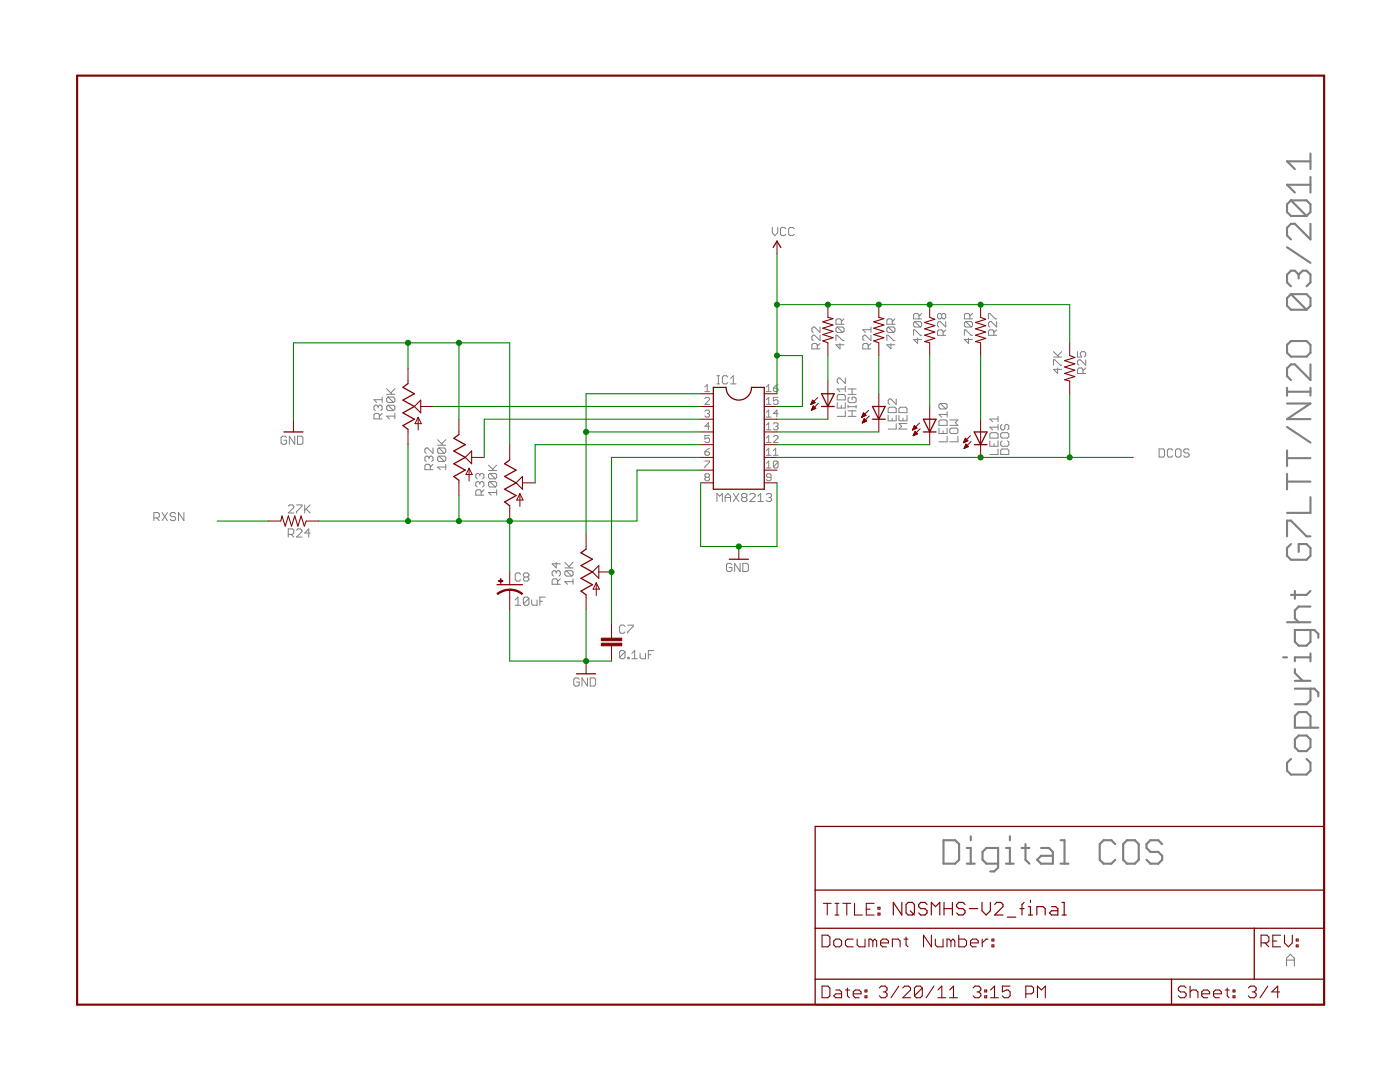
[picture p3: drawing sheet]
<svg xmlns="http://www.w3.org/2000/svg" width="279mm" height="216mm" viewBox="0 0 279 216" stroke-linecap="round" stroke-linejoin="round" font-family="sans-serif">
<g fill="#808080" stroke="#808080" stroke-width=".2">
<path d="M143.1 98.5v1.6z"/>
<path d="M143.1 98.5l.5 .5z"/>
<path d="M143.6 99l.6-.5z"/>
<path d="M144.2 98.5v1.6z"/>
<path d="M144.7 99v1.1z"/>
<path d="M144.7 99l.6-.5z"/>
<path d="M145.3 98.5l.5 .5z"/>
<path d="M145.8 99v1.1z"/>
<path d="M144.7 99.3h1.1z"/>
<path d="M146.3 98.5l1.1 1.6z"/>
<path d="M147.4 98.5l-1.1 1.6z"/>
<path d="M148 98.7l.3-.2z"/>
<path d="M148.3 98.5h.5z"/>
<path d="M148.8 98.5l.3 .2z"/>
<path d="M149.1 98.7v.3z"/>
<path d="M149.1 99l-.3 .3z"/>
<path d="M148.8 99.3l.3 .2z"/>
<path d="M149.1 99.5v.3z"/>
<path d="M148.8 100.1l.3-.3z"/>
<path d="M148.3 100.1h.5z"/>
<path d="M148 99.8l.3 .3z"/>
<path d="M148 99.5v.3z"/>
<path d="M148 99.5l.3-.2z"/>
<path d="M148 99l.3 .3z"/>
<path d="M148 98.7v.3z"/>
<path d="M148.3 99.3h.5z"/>
<path d="M149.6 100.1h1.1z"/>
<path d="M149.6 100.1l1.1-1.1z"/>
<path d="M150.7 98.7v.3z"/>
<path d="M150.5 98.5l.2 .2z"/>
<path d="M149.9 98.5h.6z"/>
<path d="M149.6 98.7l.3-.2z"/>
<path d="M151.3 99l.5-.5z"/>
<path d="M151.8 98.5v1.6z"/>
<path d="M151.3 100.1h1.1z"/>
<path d="M152.9 98.7l.3-.2z"/>
<path d="M153.2 98.5h.5z"/>
<path d="M153.7 98.5l.3 .2z"/>
<path d="M154 98.7v.3z"/>
<path d="M154 99l-.3 .3z"/>
<path d="M153.4 99.3h.3z"/>
<path d="M153.7 99.3l.3 .2z"/>
<path d="M154 99.5v.3z"/>
<path d="M153.7 100.1l.3-.3z"/>
<path d="M153.2 100.1h.5z"/>
<path d="M152.9 99.8l.3 .3z"/>
<path d="M177 68.8h1.6z"/>
<path d="M177 68.8l.8 .8z"/>
<path d="M177.8 68.5v1.1z"/>
<path d="M177 66.9v1.1z"/>
<path d="M177 66.9h.2z"/>
<path d="M177.2 66.9l1.1 1.1z"/>
<path d="M178.3 68h.3z"/>
<path d="M177.2 66.3h1.1z"/>
<path d="M177 66.1l.2 .2z"/>
<path d="M177 65.5v.6z"/>
<path d="M177.2 65.3l-.2 .2z"/>
<path d="M177.2 65.3h1.1z"/>
<path d="M178.3 65.3l.3 .2z"/>
<path d="M178.6 65.5v.6z"/>
<path d="M178.6 66.1l-.3 .2z"/>
<path d="M177.2 65.3l1.1 1z"/>
<path d="M177 64.7h1.6z"/>
<path d="M177 63.9v.8z"/>
<path d="M177 63.9l.2-.3z"/>
<path d="M177.2 63.6h.6z"/>
<path d="M177.8 63.6l.3 .3z"/>
<path d="M178.1 63.9v.8z"/>
<path d="M178.1 64.2l.5-.6z"/>
<path d="M166.8 68.8h1.6z"/>
<path d="M166.8 68.8l.8 .8z"/>
<path d="M167.6 68.5v1.1z"/>
<path d="M166.8 66.9v1.1z"/>
<path d="M166.8 66.9h.3z"/>
<path d="M167.1 66.9l1.1 1.1z"/>
<path d="M168.2 68h.2z"/>
<path d="M167.1 66.3h1.1z"/>
<path d="M166.8 66.1l.3 .2z"/>
<path d="M166.8 65.5v.6z"/>
<path d="M167.1 65.3l-.3 .2z"/>
<path d="M167.1 65.3h1.1z"/>
<path d="M168.2 65.3l.2 .2z"/>
<path d="M168.4 65.5v.6z"/>
<path d="M168.4 66.1l-.2 .2z"/>
<path d="M167.1 65.3l1.1 1z"/>
<path d="M166.8 64.7h1.6z"/>
<path d="M166.8 63.9v.8z"/>
<path d="M167.1 63.6l-.3 .3z"/>
<path d="M167.1 63.6h.5z"/>
<path d="M167.6 63.6l.3 .3z"/>
<path d="M167.9 63.9v.8z"/>
<path d="M167.9 64.2l.5-.6z"/>
<path d="M57.5 102.4h1.1z"/>
<path d="M57.5 102.4l1.1-1.1z"/>
<path d="M58.6 101v.3z"/>
<path d="M58.4 100.8l.2 .2z"/>
<path d="M57.8 100.8h.6z"/>
<path d="M57.5 101l.3-.2z"/>
<path d="M59.2 100.8h1.1z"/>
<path d="M60.3 100.8v.2z"/>
<path d="M60.3 101l-1.1 1.1z"/>
<path d="M59.2 102.1v.3z"/>
<path d="M60.8 100.8v1.6z"/>
<path d="M60.8 101.8l1.1-1z"/>
<path d="M61.1 101.6l.8 .8z"/>
<path d="M210.2 73.7h1.7z"/>
<path d="M210.2 73.7l.9 .8z"/>
<path d="M211.1 73.4v1.1z"/>
<path d="M210.2 71.8v1.1z"/>
<path d="M210.2 71.8h.3z"/>
<path d="M210.5 71.8l1.1 1.1z"/>
<path d="M211.6 72.9h.3z"/>
<path d="M210.2 71.2h1.7z"/>
<path d="M210.2 70.2l1.1 1z"/>
<path d="M211.1 71l.8-.8z"/>
<path d="M179.4 85.6h1.6z"/>
<path d="M179.9 85.1l-.5 .5z"/>
<path d="M179.4 84.5l.5 .6z"/>
<path d="M179.4 84.5h1.6z"/>
<path d="M179.4 82.9v1.1z"/>
<path d="M179.4 84h1.6z"/>
<path d="M181 82.9v1.1z"/>
<path d="M180.2 83.4v.6z"/>
<path d="M179.4 82.3h1.6z"/>
<path d="M181 81.5v.8z"/>
<path d="M180.8 81.3l.2 .2z"/>
<path d="M179.7 81.3h1.1z"/>
<path d="M179.7 81.3l-.3 .2z"/>
<path d="M179.4 81.5v.8z"/>
<path d="M189.5 88.2h1.7z"/>
<path d="M191.2 87.1v1.1z"/>
<path d="M189.5 85.7v.5z"/>
<path d="M189.5 86.2l.3 .3z"/>
<path d="M189.8 86.5h1.1z"/>
<path d="M191.2 86.2l-.3 .3z"/>
<path d="M191.2 85.7v.5z"/>
<path d="M190.9 85.4l.3 .3z"/>
<path d="M189.8 85.4h1.1z"/>
<path d="M189.8 85.4l-.3 .3z"/>
<path d="M189.5 84.9h1.7z"/>
<path d="M190.6 84.3l.6 .6z"/>
<path d="M191.2 83.8l-.6 .5z"/>
<path d="M189.5 83.8h1.7z"/>
<path d="M199.7 90.7h1.6z"/>
<path d="M201.3 89.9v.8z"/>
<path d="M201.1 89.6l.2 .3z"/>
<path d="M200 89.6h1.1z"/>
<path d="M200 89.6l-.3 .3z"/>
<path d="M199.7 89.9v.8z"/>
<path d="M200 88l-.3 .2z"/>
<path d="M199.7 88.2v.6z"/>
<path d="M199.7 88.8l.3 .2z"/>
<path d="M200 89h1.1z"/>
<path d="M201.1 89l.2-.2z"/>
<path d="M201.3 88.2v.6z"/>
<path d="M201.1 88l.2 .2z"/>
<path d="M199.7 86.6v.5z"/>
<path d="M199.7 87.1l.3 .3z"/>
<path d="M200 87.4h1.1z"/>
<path d="M201.1 87.4l.2-.3z"/>
<path d="M201.3 86.6v.5z"/>
<path d="M201.1 86.3l.2 .3z"/>
<path d="M200 86.3h1.1z"/>
<path d="M199.7 86.6l.3-.3z"/>
<path d="M200 84.7l-.3 .3z"/>
<path d="M199.7 85v.5z"/>
<path d="M199.7 85.5l.3 .3z"/>
<path d="M200 85.8h.3z"/>
<path d="M200.3 85.8l.2-.3z"/>
<path d="M200.5 85v.5z"/>
<path d="M200.5 85l.3-.3z"/>
<path d="M200.8 84.7h.3z"/>
<path d="M201.1 84.7l.2 .3z"/>
<path d="M201.3 85v.5z"/>
<path d="M201.3 85.5l-.2 .3z"/>
<path d="M169.2 83.1h1.7z"/>
<path d="M170.1 82v1.1z"/>
<path d="M169.2 82h1.7z"/>
<path d="M170.9 80.9v.5z"/>
<path d="M169.2 81.2h1.7z"/>
<path d="M169.2 80.9v.5z"/>
<path d="M169.5 79.2l-.3 .3z"/>
<path d="M169.2 79.5v.6z"/>
<path d="M169.2 80.1l.3 .2z"/>
<path d="M169.5 80.3h1.1z"/>
<path d="M170.9 80.1l-.3 .2z"/>
<path d="M170.9 79.5v.6z"/>
<path d="M170.6 79.2l.3 .3z"/>
<path d="M170.1 79.2h.5z"/>
<path d="M170.1 79.2v.6z"/>
<path d="M169.2 78.7h1.7z"/>
<path d="M170.1 77.6v1.1z"/>
<path d="M169.2 77.6h1.7z"/>
<path d="M123.7 130.1v1.1z"/>
<path d="M123.7 130.1l.2-.3z"/>
<path d="M123.9 129.8h.6z"/>
<path d="M124.5 129.8l.2 .3z"/>
<path d="M124.7 130.1v1.1z"/>
<path d="M124.7 131.2l-.2 .2z"/>
<path d="M123.9 131.4h.6z"/>
<path d="M123.7 131.2l.2 .2z"/>
<path d="M123.7 131.2l1-1.1z"/>
<path d="M125.3 131.2v.2z"/>
<path d="M125.3 131.2h.3z"/>
<path d="M125.6 131.2v.2z"/>
<path d="M125.3 131.4h.3z"/>
<path d="M126.1 130.4l.6-.6z"/>
<path d="M126.7 129.8v1.6z"/>
<path d="M126.1 131.4h1.1z"/>
<path d="M127.7 130.4v.8z"/>
<path d="M127.7 131.2l.3 .2z"/>
<path d="M128 131.4h.8z"/>
<path d="M128.8 130.4v1z"/>
<path d="M129.4 129.8v1.6z"/>
<path d="M129.4 129.8h1.1z"/>
<path d="M129.4 130.6h.5z"/>
<path d="M102.8 119.7l.6-.6z"/>
<path d="M103.4 119.1v1.7z"/>
<path d="M102.8 120.8h1.1z"/>
<path d="M104.5 119.4v1.1z"/>
<path d="M104.5 119.4l.2-.3z"/>
<path d="M104.7 119.1h.6z"/>
<path d="M105.3 119.1l.3 .3z"/>
<path d="M105.6 119.4v1.1z"/>
<path d="M105.6 120.5l-.3 .3z"/>
<path d="M104.7 120.8h.6z"/>
<path d="M104.5 120.5l.2 .3z"/>
<path d="M104.5 120.5l1.1-1.1z"/>
<path d="M106.1 119.7v.8z"/>
<path d="M106.1 120.5l.3 .3z"/>
<path d="M106.4 120.8h.8z"/>
<path d="M107.2 119.7v1.1z"/>
<path d="M107.7 119.1v1.7z"/>
<path d="M107.7 119.1h1.1z"/>
<path d="M107.7 120h.6z"/>
<path d="M145.8 112.4l.3 .3z"/>
<path d="M145.3 112.4h.5z"/>
<path d="M145.3 112.4l-.3 .3z"/>
<path d="M145 112.7v1.1z"/>
<path d="M145 113.8l.3 .2z"/>
<path d="M145.3 114h.5z"/>
<path d="M145.8 114l.3-.2z"/>
<path d="M146.1 113.2v.6z"/>
<path d="M145.5 113.2h.6z"/>
<path d="M146.6 112.4v1.6z"/>
<path d="M146.6 112.4l1.1 1.6z"/>
<path d="M147.7 112.4v1.6z"/>
<path d="M148.2 112.4v1.6z"/>
<path d="M148.2 114h.9z"/>
<path d="M149.1 114l.2-.2z"/>
<path d="M149.3 112.7v1.1z"/>
<path d="M149.1 112.4l.2 .3z"/>
<path d="M148.2 112.4h.9z"/>
<path d="M154.1 45.4v1.1z"/>
<path d="M154.1 46.5l.6 .5z"/>
<path d="M154.7 47l.5-.5z"/>
<path d="M155.2 45.4v1.1z"/>
<path d="M156.6 45.4l.2 .3z"/>
<path d="M156 45.4h.6z"/>
<path d="M156 45.4l-.2 .3z"/>
<path d="M155.8 45.7v1z"/>
<path d="M155.8 46.7l.2 .3z"/>
<path d="M156 47h.6z"/>
<path d="M156.6 47l.2-.3z"/>
<path d="M158.2 45.4l.3 .3z"/>
<path d="M157.7 45.4h.5z"/>
<path d="M157.4 45.7l.3-.3z"/>
<path d="M157.4 45.7v1z"/>
<path d="M157.4 46.7l.3 .3z"/>
<path d="M157.7 47h.5z"/>
<path d="M158.2 47l.3-.3z"/>
<path d="M56.9 87l.3 .3z"/>
<path d="M56.4 87h.5z"/>
<path d="M56.1 87.3l.3-.3z"/>
<path d="M56.1 87.3v1.1z"/>
<path d="M56.1 88.4l.3 .3z"/>
<path d="M56.4 88.7h.5z"/>
<path d="M56.9 88.7l.3-.3z"/>
<path d="M57.2 87.8v.6z"/>
<path d="M56.6 87.8h.6z"/>
<path d="M57.7 87v1.7z"/>
<path d="M57.7 87l1.1 1.7z"/>
<path d="M58.8 87v1.7z"/>
<path d="M59.4 87v1.7z"/>
<path d="M59.4 88.7h.8z"/>
<path d="M60.2 88.7l.3-.3z"/>
<path d="M60.5 87.3v1.1z"/>
<path d="M60.2 87l.3 .3z"/>
<path d="M59.4 87h.8z"/>
<path d="M192.5 67.7h1.6z"/>
<path d="M192.5 67.7l.8 .8z"/>
<path d="M193.3 67.5v1z"/>
<path d="M192.5 65.8v1.1z"/>
<path d="M192.5 65.8h.2z"/>
<path d="M192.7 65.8l1.1 1.1z"/>
<path d="M193.8 66.9h.3z"/>
<path d="M192.7 65.3h1.1z"/>
<path d="M192.5 65l.2 .3z"/>
<path d="M192.5 64.5v.5z"/>
<path d="M192.5 64.5l.2-.3z"/>
<path d="M192.7 64.2h1.1z"/>
<path d="M193.8 64.2l.3 .3z"/>
<path d="M194.1 64.5v.5z"/>
<path d="M193.8 65.3l.3-.3z"/>
<path d="M192.7 64.2l1.1 1.1z"/>
<path d="M192.5 63.6h1.6z"/>
<path d="M192.5 62.8v.8z"/>
<path d="M192.5 62.8l.2-.3z"/>
<path d="M192.7 62.5h.6z"/>
<path d="M193.3 62.5l.3 .3z"/>
<path d="M193.6 62.8v.8z"/>
<path d="M194.1 62.5l-.5 .6z"/>
<path d="M182.3 67.7h1.6z"/>
<path d="M182.3 67.7l.8 .8z"/>
<path d="M183.1 67.5v1z"/>
<path d="M182.3 65.8v1.1z"/>
<path d="M182.3 65.8h.3z"/>
<path d="M182.6 65.8l1.1 1.1z"/>
<path d="M183.7 66.9h.2z"/>
<path d="M182.6 65.3h1.1z"/>
<path d="M182.3 65l.3 .3z"/>
<path d="M182.3 64.5v.5z"/>
<path d="M182.6 64.2l-.3 .3z"/>
<path d="M182.6 64.2h1.1z"/>
<path d="M183.7 64.2l.2 .3z"/>
<path d="M183.9 64.5v.5z"/>
<path d="M183.9 65l-.2 .3z"/>
<path d="M182.6 64.2l1.1 1.1z"/>
<path d="M182.3 63.6h1.6z"/>
<path d="M182.3 62.8v.8z"/>
<path d="M182.6 62.5l-.3 .3z"/>
<path d="M182.6 62.5h.5z"/>
<path d="M183.1 62.5l.3 .3z"/>
<path d="M183.4 62.8v.8z"/>
<path d="M183.9 62.5l-.5 .6z"/>
<path d="M77.2 83l.5 .6z"/>
<path d="M77.2 83h1.6z"/>
<path d="M78.8 82.5v1.1z"/>
<path d="M77.4 81.9h1.1z"/>
<path d="M77.2 81.7l.2 .2z"/>
<path d="M77.2 81.1v.6z"/>
<path d="M77.2 81.1l.2-.2z"/>
<path d="M77.4 80.9h1.1z"/>
<path d="M78.5 80.9l.3 .2z"/>
<path d="M78.8 81.1v.6z"/>
<path d="M78.5 81.9l.3-.2z"/>
<path d="M77.4 80.9l1.1 1z"/>
<path d="M77.4 80.3h1.1z"/>
<path d="M77.2 80l.2 .3z"/>
<path d="M77.2 79.5v.5z"/>
<path d="M77.2 79.5l.2-.3z"/>
<path d="M77.4 79.2h1.1z"/>
<path d="M78.5 79.2l.3 .3z"/>
<path d="M78.8 79.5v.5z"/>
<path d="M78.8 80l-.3 .3z"/>
<path d="M77.4 79.2l1.1 1.1z"/>
<path d="M77.2 78.7h1.6z"/>
<path d="M77.2 77.6l1.1 1.1z"/>
<path d="M78.8 77.6l-.8 .8z"/>
<path d="M112.7 116.1l.6 .5z"/>
<path d="M112.7 116.1h1.7z"/>
<path d="M114.4 115.5v1.1z"/>
<path d="M113 115h1.1z"/>
<path d="M112.7 114.7l.3 .3z"/>
<path d="M112.7 114.1v.6z"/>
<path d="M112.7 114.1l.3-.2z"/>
<path d="M113 113.9h1.1z"/>
<path d="M114.1 113.9l.3 .2z"/>
<path d="M114.4 114.1v.6z"/>
<path d="M114.4 114.7l-.3 .3z"/>
<path d="M113 113.9l1.1 1.1z"/>
<path d="M112.7 113.3h1.7z"/>
<path d="M112.7 112.2l1.1 1.1z"/>
<path d="M113.5 113l.9-.8z"/>
<path d="M97.5 98.3l.5 .5z"/>
<path d="M97.5 98.3h1.6z"/>
<path d="M99.1 97.7v1.1z"/>
<path d="M97.8 97.2h1z"/>
<path d="M97.5 96.9l.3 .3z"/>
<path d="M97.5 96.4v.5z"/>
<path d="M97.5 96.4l.3-.3z"/>
<path d="M97.8 96.1h1z"/>
<path d="M98.8 96.1l.3 .3z"/>
<path d="M99.1 96.4v.5z"/>
<path d="M99.1 96.9l-.3 .3z"/>
<path d="M97.8 96.1l1 1.1z"/>
<path d="M97.8 95.5h1z"/>
<path d="M97.5 95.3l.3 .2z"/>
<path d="M97.5 94.7v.6z"/>
<path d="M97.5 94.7l.3-.2z"/>
<path d="M97.8 94.5h1z"/>
<path d="M98.8 94.5l.3 .2z"/>
<path d="M99.1 94.7v.6z"/>
<path d="M99.1 95.3l-.3 .2z"/>
<path d="M97.8 94.5l1 1z"/>
<path d="M97.5 93.9h1.6z"/>
<path d="M97.5 92.8l1.1 1.1z"/>
<path d="M98.3 93.6l.8-.8z"/>
<path d="M87.3 93.2l.6 .5z"/>
<path d="M87.3 93.2h1.7z"/>
<path d="M89 92.6v1.1z"/>
<path d="M87.6 92.1h1.1z"/>
<path d="M87.3 91.8l.3 .3z"/>
<path d="M87.3 91.3v.5z"/>
<path d="M87.6 91l-.3 .3z"/>
<path d="M87.6 91h1.1z"/>
<path d="M88.7 91l.3 .3z"/>
<path d="M89 91.3v.5z"/>
<path d="M89 91.8l-.3 .3z"/>
<path d="M87.6 91l1.1 1.1z"/>
<path d="M87.6 90.5h1.1z"/>
<path d="M87.3 90.2l.3 .3z"/>
<path d="M87.3 89.6v.6z"/>
<path d="M87.3 89.6l.3-.2z"/>
<path d="M87.6 89.4h1.1z"/>
<path d="M88.7 89.4l.3 .2z"/>
<path d="M89 89.6v.6z"/>
<path d="M89 90.2l-.3 .3z"/>
<path d="M87.6 89.4l1.1 1.1z"/>
<path d="M87.3 88.8h1.7z"/>
<path d="M87.3 87.7l1.1 1.1z"/>
<path d="M89 87.7l-.8 .9z"/>
<path d="M115.3 135.3l.3 .2z"/>
<path d="M114.8 135.3h.5z"/>
<path d="M114.8 135.3l-.3 .2z"/>
<path d="M114.5 135.5v1.1z"/>
<path d="M114.5 136.6l.3 .3z"/>
<path d="M114.8 136.9h.5z"/>
<path d="M115.3 136.9l.3-.3z"/>
<path d="M115.6 136.1v.5z"/>
<path d="M115.1 136.1h.5z"/>
<path d="M116.1 135.3v1.6z"/>
<path d="M116.1 135.3l1.1 1.6z"/>
<path d="M117.2 135.3v1.6z"/>
<path d="M117.8 135.3v1.6z"/>
<path d="M117.8 136.9h.8z"/>
<path d="M118.6 136.9l.3-.3z"/>
<path d="M118.9 135.5v1.1z"/>
<path d="M118.6 135.3l.3 .2z"/>
<path d="M117.8 135.3h.8z"/>
<path d="M140.7 77.2l.4-.5z"/>
<path d="M141.1 76.7v1.4z"/>
<path d="M140.7 78.1h.9z"/>
<path d="M140.7 80.7h.9z"/>
<path d="M140.7 80.7l.9-.9z"/>
<path d="M141.6 79.5v.3z"/>
<path d="M141.4 79.3l.2 .2z"/>
<path d="M140.9 79.3h.5z"/>
<path d="M140.9 79.3l-.2 .2z"/>
<path d="M140.7 82.1l.2-.3z"/>
<path d="M140.9 81.8h.5z"/>
<path d="M141.4 81.8l.2 .3z"/>
<path d="M141.6 82.1v.2z"/>
<path d="M141.6 82.3l-.2 .2z"/>
<path d="M141.1 82.5h.3z"/>
<path d="M141.4 82.5l.2 .3z"/>
<path d="M141.6 82.8v.2z"/>
<path d="M141.6 83l-.2 .2z"/>
<path d="M140.9 83.2h.5z"/>
<path d="M140.7 83l.2 .2z"/>
<path d="M141.4 84.4v1.4z"/>
<path d="M141.4 84.4l-.7 .7z"/>
<path d="M140.7 85.1h.9z"/>
<path d="M143.1 76.6h.5z"/>
<path d="M143.4 75v1.6z"/>
<path d="M143.1 75h.5z"/>
<path d="M145 75l.3 .2z"/>
<path d="M144.4 75h.6z"/>
<path d="M144.4 75l-.2 .2z"/>
<path d="M144.2 75.2v1.1z"/>
<path d="M144.2 76.3l.2 .3z"/>
<path d="M144.4 76.6h.6z"/>
<path d="M145 76.6l.3-.3z"/>
<path d="M145.8 75.5l.5-.5z"/>
<path d="M146.3 75v1.6z"/>
<path d="M145.8 76.6h1.1z"/>
<path d="M140.7 86.9h.9z"/>
<path d="M140.7 86.9v.7z"/>
<path d="M140.7 87.6l.4-.2z"/>
<path d="M141.1 87.4h.3z"/>
<path d="M141.4 87.4l.2 .2z"/>
<path d="M141.6 87.6v.5z"/>
<path d="M141.6 88.1l-.2 .2z"/>
<path d="M140.9 88.3h.5z"/>
<path d="M140.7 88.1l.2 .2z"/>
<path d="M141.1 89.7l.5-.3z"/>
<path d="M141.1 89.7l-.4 .4z"/>
<path d="M140.7 90.1v.5z"/>
<path d="M140.7 90.6l.2 .2z"/>
<path d="M140.9 90.8h.5z"/>
<path d="M141.4 90.8l.2-.2z"/>
<path d="M141.6 90.4v.2z"/>
<path d="M141.4 90.1l.2 .3z"/>
<path d="M140.7 90.1h.7z"/>
<path d="M140.7 92h.9z"/>
<path d="M141.6 92v.2z"/>
<path d="M141.6 92.2l-.9 1z"/>
<path d="M140.7 93.2v.2z"/>
<path d="M140.7 94.8l.2-.3z"/>
<path d="M140.9 94.5h.5z"/>
<path d="M141.4 94.5l.2 .3z"/>
<path d="M141.6 94.8v.2z"/>
<path d="M141.6 95l-.2 .2z"/>
<path d="M141.4 95.2l.2 .3z"/>
<path d="M141.6 95.5v.2z"/>
<path d="M141.6 95.7l-.2 .2z"/>
<path d="M140.9 95.9h.5z"/>
<path d="M140.7 95.7l.2 .2z"/>
<path d="M140.7 95.5v.2z"/>
<path d="M140.7 95.5l.2-.3z"/>
<path d="M140.7 95l.2 .2z"/>
<path d="M140.7 94.8v.2z"/>
<path d="M140.9 95.2h.5z"/>
<path d="M152.9 95.7l.3 .2z"/>
<path d="M153.2 95.9h.4z"/>
<path d="M153.6 95.9l.3-.2z"/>
<path d="M153.9 94.8v.9z"/>
<path d="M153.6 94.5l.3 .3z"/>
<path d="M153.2 94.5h.4z"/>
<path d="M153.2 94.5l-.3 .3z"/>
<path d="M152.9 94.8v.2z"/>
<path d="M152.9 95l.3 .2z"/>
<path d="M153.2 95.2h.7z"/>
<path d="M152.9 92.5l.5-.5z"/>
<path d="M153.4 92v1.4z"/>
<path d="M152.9 93.4h1z"/>
<path d="M154.3 92.2v1z"/>
<path d="M154.3 92.2l.3-.2z"/>
<path d="M154.6 92h.4z"/>
<path d="M155 92l.3 .2z"/>
<path d="M155.3 92.2v1z"/>
<path d="M155.3 93.2l-.3 .2z"/>
<path d="M154.6 93.4h.4z"/>
<path d="M154.3 93.2l.3 .2z"/>
<path d="M154.3 93.2l1-1z"/>
<path d="M152.9 89.9l.5-.5z"/>
<path d="M153.4 89.4v1.4z"/>
<path d="M152.9 90.8h1z"/>
<path d="M154.3 89.9l.5-.5z"/>
<path d="M154.8 89.4v1.4z"/>
<path d="M154.3 90.8h1z"/>
<path d="M152.9 87.4l.5-.5z"/>
<path d="M153.4 86.9v1.4z"/>
<path d="M152.9 88.3h1z"/>
<path d="M154.3 88.3h1z"/>
<path d="M154.3 88.3l1-.9z"/>
<path d="M155.3 87.1v.3z"/>
<path d="M155 86.9l.3 .2z"/>
<path d="M154.6 86.9h.4z"/>
<path d="M154.6 86.9l-.3 .2z"/>
<path d="M152.9 84.8l.5-.4z"/>
<path d="M153.4 84.4v1.4z"/>
<path d="M152.9 85.8h1z"/>
<path d="M154.3 84.6l.3-.2z"/>
<path d="M154.6 84.4h.4z"/>
<path d="M155 84.4l.3 .2z"/>
<path d="M155.3 84.6v.2z"/>
<path d="M155.3 84.8l-.3 .3z"/>
<path d="M154.8 85.1h.2z"/>
<path d="M155 85.1l.3 .2z"/>
<path d="M155.3 85.3v.2z"/>
<path d="M155.3 85.5l-.3 .3z"/>
<path d="M154.6 85.8h.4z"/>
<path d="M154.3 85.5l.3 .3z"/>
<path d="M152.9 82.3l.5-.5z"/>
<path d="M153.4 81.8v1.4z"/>
<path d="M152.9 83.2h1z"/>
<path d="M155 81.8v1.4z"/>
<path d="M155 81.8l-.7 .7z"/>
<path d="M154.3 82.5h1z"/>
<path d="M152.9 79.8l.5-.5z"/>
<path d="M153.4 79.3v1.4z"/>
<path d="M152.9 80.7h1z"/>
<path d="M154.3 79.3h1z"/>
<path d="M154.3 79.3v.7z"/>
<path d="M154.3 80l.5-.2z"/>
<path d="M154.8 79.8h.2z"/>
<path d="M155 79.8l.3 .2z"/>
<path d="M155.3 80v.5z"/>
<path d="M155.3 80.5l-.3 .2z"/>
<path d="M154.6 80.7h.4z"/>
<path d="M154.3 80.5l.3 .2z"/>
<path d="M152.9 77.2l.5-.5z"/>
<path d="M153.4 76.7v1.4z"/>
<path d="M152.9 78.1h1z"/>
<path d="M154.8 77l.5-.3z"/>
<path d="M154.8 77l-.5 .4z"/>
<path d="M154.3 77.4v.5z"/>
<path d="M154.3 77.9l.3 .2z"/>
<path d="M154.6 78.1h.4z"/>
<path d="M155 78.1l.3-.2z"/>
<path d="M155.3 77.7v.2z"/>
<path d="M155 77.4l.3 .3z"/>
<path d="M154.3 77.4h.7z"/>
<path d="M172.2 69.6h1.6z"/>
<path d="M172.2 68.8v.8z"/>
<path d="M172.2 68.8l.3-.3z"/>
<path d="M172.5 68.5h.5z"/>
<path d="M173 68.5l.3 .3z"/>
<path d="M173.3 68.8v.8z"/>
<path d="M173.3 69.1l.5-.6z"/>
<path d="M173.8 66.9v1.1z"/>
<path d="M172.7 66.9l1.1 1.1z"/>
<path d="M172.5 66.9h.2z"/>
<path d="M172.2 67.2l.3-.3z"/>
<path d="M172.2 67.2v.5z"/>
<path d="M172.2 67.7l.3 .3z"/>
<path d="M172.2 65.8l.5 .5z"/>
<path d="M172.2 65.8h1.6z"/>
<path d="M173.8 65.3v1z"/>
<path d="M162 69.6h1.7z"/>
<path d="M162 68.8v.8z"/>
<path d="M162 68.8l.3-.3z"/>
<path d="M162.3 68.5h.5z"/>
<path d="M162.8 68.5l.3 .3z"/>
<path d="M163.1 68.8v.8z"/>
<path d="M163.1 69.1l.6-.6z"/>
<path d="M163.7 66.9v1.1z"/>
<path d="M162.6 66.9l1.1 1.1z"/>
<path d="M162.3 66.9h.3z"/>
<path d="M162.3 66.9l-.3 .3z"/>
<path d="M162 67.2v.5z"/>
<path d="M162 67.7l.3 .3z"/>
<path d="M163.7 65.3v1z"/>
<path d="M162.6 65.3l1.1 1z"/>
<path d="M162.3 65.3h.3z"/>
<path d="M162.3 65.3l-.3 .2z"/>
<path d="M162 65.5v.6z"/>
<path d="M162 66.1l.3 .2z"/>
<path d="M57.5 105.5v1.7z"/>
<path d="M57.5 105.5h.9z"/>
<path d="M58.4 105.5l.2 .3z"/>
<path d="M58.6 105.8v.6z"/>
<path d="M58.6 106.4l-.2 .2z"/>
<path d="M57.5 106.6h.9z"/>
<path d="M58.1 106.6l.5 .6z"/>
<path d="M59.2 107.2h1.1z"/>
<path d="M59.2 107.2l1.1-1.1z"/>
<path d="M60.3 105.8v.3z"/>
<path d="M60 105.5l.3 .3z"/>
<path d="M59.4 105.5h.6z"/>
<path d="M59.4 105.5l-.2 .3z"/>
<path d="M61.6 105.5v1.7z"/>
<path d="M61.6 105.5l-.8 .9z"/>
<path d="M60.8 106.4h1.1z"/>
<path d="M215 74.5h1.7z"/>
<path d="M215 73.7v.8z"/>
<path d="M215 73.7l.3-.3z"/>
<path d="M215.3 73.4h.6z"/>
<path d="M215.9 73.4l.2 .3z"/>
<path d="M216.1 73.7v.8z"/>
<path d="M216.1 74l.6-.6z"/>
<path d="M216.7 71.8v1.1z"/>
<path d="M215.6 71.8l1.1 1.1z"/>
<path d="M215.3 71.8h.3z"/>
<path d="M215 72.1l.3-.3z"/>
<path d="M215 72.1v.5z"/>
<path d="M215 72.6l.3 .3z"/>
<path d="M215 70.2v1z"/>
<path d="M215 71.2h.9z"/>
<path d="M215.6 70.7l.3 .5z"/>
<path d="M215.6 70.4v.3z"/>
<path d="M215.9 70.2l-.3 .2z"/>
<path d="M215.9 70.2h.5z"/>
<path d="M216.4 70.2l.3 .2z"/>
<path d="M216.7 70.4v.6z"/>
<path d="M216.7 71l-.3 .2z"/>
<path d="M177.2 85.6h1.7z"/>
<path d="M178.9 84.5v1.1z"/>
<path d="M177.2 82.9v1.1z"/>
<path d="M177.2 84h1.7z"/>
<path d="M178.9 82.9v1.1z"/>
<path d="M178.1 83.4v.6z"/>
<path d="M177.2 82.3h1.7z"/>
<path d="M178.9 81.5v.8z"/>
<path d="M178.6 81.3l.3 .2z"/>
<path d="M177.5 81.3h1.1z"/>
<path d="M177.5 81.3l-.3 .2z"/>
<path d="M177.2 81.5v.8z"/>
<path d="M178.9 79.6v1.1z"/>
<path d="M177.8 79.6l1.1 1.1z"/>
<path d="M177.5 79.6h.3z"/>
<path d="M177.5 79.6l-.3 .3z"/>
<path d="M177.2 79.9v.5z"/>
<path d="M177.2 80.4l.3 .3z"/>
<path d="M187.4 88.2h1.6z"/>
<path d="M189 87.1v1.1z"/>
<path d="M187.4 85.4v1.1z"/>
<path d="M187.4 86.5h1.6z"/>
<path d="M189 85.4v1.1z"/>
<path d="M188.2 86v.5z"/>
<path d="M187.4 84.9h1.6z"/>
<path d="M189 84.1v.8z"/>
<path d="M188.8 83.8l.2 .3z"/>
<path d="M187.7 83.8h1.1z"/>
<path d="M187.4 84.1l.3-.3z"/>
<path d="M187.4 84.1v.8z"/>
<path d="M187.4 82.7l.5 .5z"/>
<path d="M187.4 82.7h1.6z"/>
<path d="M189 82.1v1.1z"/>
<path d="M187.7 81.6h1.1z"/>
<path d="M187.4 81.3l.3 .3z"/>
<path d="M187.4 80.8v.5z"/>
<path d="M187.4 80.8l.3-.3z"/>
<path d="M187.7 80.5h1.1z"/>
<path d="M188.8 80.5l.2 .3z"/>
<path d="M189 80.8v.5z"/>
<path d="M189 81.3l-.2 .3z"/>
<path d="M187.7 80.5l1.1 1.1z"/>
<path d="M197.5 90.7h1.7z"/>
<path d="M199.2 89.6v1.1z"/>
<path d="M197.5 88v1z"/>
<path d="M197.5 89h1.7z"/>
<path d="M199.2 88v1z"/>
<path d="M198.4 88.5v.5z"/>
<path d="M197.5 87.4h1.7z"/>
<path d="M199.2 86.6v.8z"/>
<path d="M198.9 86.3l.3 .3z"/>
<path d="M197.8 86.3h1.1z"/>
<path d="M197.5 86.6l.3-.3z"/>
<path d="M197.5 86.6v.8z"/>
<path d="M197.5 85.2l.6 .6z"/>
<path d="M197.5 85.2h1.7z"/>
<path d="M199.2 84.7v1.1z"/>
<path d="M197.5 83.6l.6 .5z"/>
<path d="M197.5 83.6h1.7z"/>
<path d="M199.2 83.1v1z"/>
<path d="M167.1 83.1h1.6z"/>
<path d="M168.7 82v1.1z"/>
<path d="M167.1 80.3v1.1z"/>
<path d="M167.1 81.4h1.6z"/>
<path d="M168.7 80.3v1.1z"/>
<path d="M167.9 80.9v.5z"/>
<path d="M167.1 79.8h1.6z"/>
<path d="M168.7 79v.8z"/>
<path d="M168.4 78.7l.3 .3z"/>
<path d="M167.3 78.7h1.1z"/>
<path d="M167.3 78.7l-.2 .3z"/>
<path d="M167.1 79v.8z"/>
<path d="M167.1 77.6l.5 .6z"/>
<path d="M167.1 77.6h1.6z"/>
<path d="M168.7 77.1v1.1z"/>
<path d="M168.7 75.4v1.1z"/>
<path d="M167.6 75.4l1.1 1.1z"/>
<path d="M167.3 75.4h.3z"/>
<path d="M167.3 75.4l-.2 .3z"/>
<path d="M167.1 75.7v.5z"/>
<path d="M167.1 76.2l.2 .3z"/>
<path d="M124.5 124.7l.2 .3z"/>
<path d="M123.9 124.7h.6z"/>
<path d="M123.9 124.7l-.2 .3z"/>
<path d="M123.7 125v1.1z"/>
<path d="M123.7 126.1l.2 .3z"/>
<path d="M123.9 126.4h.6z"/>
<path d="M124.5 126.4l.2-.3z"/>
<path d="M125.3 124.7h1.1z"/>
<path d="M126.4 124.7v.3z"/>
<path d="M126.4 125l-1.1 1.1z"/>
<path d="M125.3 126.1v.3z"/>
<path d="M103.6 114.3l.3 .3z"/>
<path d="M103.1 114.3h.5z"/>
<path d="M103.1 114.3l-.3 .3z"/>
<path d="M102.8 114.6v1.1z"/>
<path d="M102.8 115.7l.3 .2z"/>
<path d="M103.1 115.9h.5z"/>
<path d="M103.6 115.9l.3-.2z"/>
<path d="M104.5 114.6l.2-.3z"/>
<path d="M104.7 114.3h.6z"/>
<path d="M105.3 114.3l.3 .3z"/>
<path d="M105.6 114.6v.3z"/>
<path d="M105.6 114.9l-.3 .2z"/>
<path d="M105.3 115.1l.3 .3z"/>
<path d="M105.6 115.4v.3z"/>
<path d="M105.6 115.7l-.3 .2z"/>
<path d="M104.7 115.9h.6z"/>
<path d="M104.5 115.7l.2 .2z"/>
<path d="M104.5 115.4v.3z"/>
<path d="M104.5 115.4l.2-.3z"/>
<path d="M104.5 114.9l.2 .2z"/>
<path d="M104.5 114.6v.3z"/>
<path d="M104.7 115.1h.6z"/>
<path d="M197.3 66.9h1.6z"/>
<path d="M197.3 66.1v.8z"/>
<path d="M197.3 66.1l.2-.3z"/>
<path d="M197.5 65.8h.6z"/>
<path d="M198.1 65.8l.2 .3z"/>
<path d="M198.3 66.1v.8z"/>
<path d="M198.3 66.4l.6-.6z"/>
<path d="M198.9 64.2v1.1z"/>
<path d="M197.8 64.2l1.1 1.1z"/>
<path d="M197.5 64.2h.3z"/>
<path d="M197.5 64.2l-.2 .3z"/>
<path d="M197.3 64.5v.5z"/>
<path d="M197.3 65l.2 .3z"/>
<path d="M197.3 62.5v1.1z"/>
<path d="M197.3 62.5h.2z"/>
<path d="M197.5 62.5l1.1 1.1z"/>
<path d="M198.6 63.6h.3z"/>
<path d="M187.1 66.9h1.6z"/>
<path d="M187.1 66.1v.8z"/>
<path d="M187.1 66.1l.3-.3z"/>
<path d="M187.4 65.8h.5z"/>
<path d="M187.9 65.8l.3 .3z"/>
<path d="M188.2 66.1v.8z"/>
<path d="M188.2 66.4l.5-.6z"/>
<path d="M188.7 64.2v1.1z"/>
<path d="M187.7 64.2l1 1.1z"/>
<path d="M187.4 64.2h.3z"/>
<path d="M187.4 64.2l-.3 .3z"/>
<path d="M187.1 64.5v.5z"/>
<path d="M187.1 65l.3 .3z"/>
<path d="M187.1 63.4l.3 .2z"/>
<path d="M187.1 62.8v.6z"/>
<path d="M187.1 62.8l.3-.3z"/>
<path d="M187.4 62.5h.3z"/>
<path d="M187.7 62.5l.2 .3z"/>
<path d="M187.9 62.8l.3-.3z"/>
<path d="M188.2 62.5h.3z"/>
<path d="M188.5 62.5l.2 .3z"/>
<path d="M188.7 62.8v.6z"/>
<path d="M188.5 63.6l.2-.2z"/>
<path d="M188.2 63.6h.3z"/>
<path d="M187.9 63.4l.3 .2z"/>
<path d="M187.9 63.4l-.2 .2z"/>
<path d="M187.4 63.6h.3z"/>
<path d="M187.9 62.8v.6z"/>
<path d="M74.6 83.6h1.7z"/>
<path d="M74.6 82.8v.8z"/>
<path d="M74.6 82.8l.3-.3z"/>
<path d="M74.9 82.5h.6z"/>
<path d="M75.5 82.5l.2 .3z"/>
<path d="M75.7 82.8v.8z"/>
<path d="M75.7 83l.6-.5z"/>
<path d="M74.6 81.7l.3 .2z"/>
<path d="M74.6 81.1v.6z"/>
<path d="M74.6 81.1l.3-.2z"/>
<path d="M74.9 80.9h.3z"/>
<path d="M75.2 80.9l.3 .2z"/>
<path d="M75.5 81.1v.3z"/>
<path d="M75.7 80.9l-.2 .2z"/>
<path d="M75.7 80.9h.3z"/>
<path d="M76 80.9l.3 .2z"/>
<path d="M76.3 81.1v.6z"/>
<path d="M76 81.9l.3-.2z"/>
<path d="M74.6 79.8l.6 .5z"/>
<path d="M74.6 79.8h1.7z"/>
<path d="M76.3 79.2v1.1z"/>
<path d="M110.2 116.6h1.6z"/>
<path d="M110.2 115.8v.8z"/>
<path d="M110.2 115.8l.3-.3z"/>
<path d="M110.5 115.5h.5z"/>
<path d="M111 115.5l.3 .3z"/>
<path d="M111.3 115.8v.8z"/>
<path d="M111.3 116.1l.5-.6z"/>
<path d="M110.2 114.7l.3 .3z"/>
<path d="M110.2 114.1v.6z"/>
<path d="M110.2 114.1l.3-.2z"/>
<path d="M110.5 113.9h.2z"/>
<path d="M110.7 113.9l.3 .2z"/>
<path d="M111 114.1v.3z"/>
<path d="M111 114.1l.3-.2z"/>
<path d="M111.3 113.9h.2z"/>
<path d="M111.5 113.9l.3 .2z"/>
<path d="M111.8 114.1v.6z"/>
<path d="M111.8 114.7l-.3 .3z"/>
<path d="M110.2 112.5h1.6z"/>
<path d="M110.2 112.5l.8 .8z"/>
<path d="M111 112.2v1.1z"/>
<path d="M95 98.8h1.6z"/>
<path d="M95 98v.8z"/>
<path d="M95 98l.2-.3z"/>
<path d="M95.2 97.7h.6z"/>
<path d="M95.8 97.7l.2 .3z"/>
<path d="M96 98v.8z"/>
<path d="M96 98.3l.6-.6z"/>
<path d="M95 96.9l.2 .3z"/>
<path d="M95 96.4v.5z"/>
<path d="M95.2 96.1l-.2 .3z"/>
<path d="M95.2 96.1h.3z"/>
<path d="M95.5 96.1l.3 .3z"/>
<path d="M95.8 96.4v.2z"/>
<path d="M95.8 96.4l.2-.3z"/>
<path d="M96 96.1h.3z"/>
<path d="M96.3 96.1l.3 .3z"/>
<path d="M96.6 96.4v.5z"/>
<path d="M96.6 96.9l-.3 .3z"/>
<path d="M95 95.3l.2 .2z"/>
<path d="M95 94.7v.6z"/>
<path d="M95 94.7l.2-.2z"/>
<path d="M95.2 94.5h.3z"/>
<path d="M95.5 94.5l.3 .2z"/>
<path d="M95.8 94.7v.3z"/>
<path d="M95.8 94.7l.2-.2z"/>
<path d="M96 94.5h.3z"/>
<path d="M96.3 94.5l.3 .2z"/>
<path d="M96.6 94.7v.6z"/>
<path d="M96.6 95.3l-.3 .2z"/>
<path d="M84.8 93.7h1.6z"/>
<path d="M84.8 92.9v.8z"/>
<path d="M84.8 92.9l.3-.3z"/>
<path d="M85.1 92.6h.5z"/>
<path d="M85.6 92.6l.3 .3z"/>
<path d="M85.9 92.9v.8z"/>
<path d="M85.9 93.2l.5-.6z"/>
<path d="M84.8 91.8l.3 .3z"/>
<path d="M84.8 91.3v.5z"/>
<path d="M85.1 91l-.3 .3z"/>
<path d="M85.1 91h.2z"/>
<path d="M85.3 91l.3 .3z"/>
<path d="M85.6 91.3v.3z"/>
<path d="M85.9 91l-.3 .3z"/>
<path d="M85.9 91h.2z"/>
<path d="M86.1 91l.3 .3z"/>
<path d="M86.4 91.3v.5z"/>
<path d="M86.4 91.8l-.3 .3z"/>
<path d="M86.4 89.4v1.1z"/>
<path d="M85.3 89.4l1.1 1.1z"/>
<path d="M85.1 89.4h.2z"/>
<path d="M84.8 89.6l.3-.2z"/>
<path d="M84.8 89.6v.6z"/>
<path d="M84.8 90.2l.3 .3z"/>
<path d="M30.7 102.3v1.6z"/>
<path d="M30.7 102.3h.8z"/>
<path d="M31.5 102.3l.3 .2z"/>
<path d="M31.8 102.5v.6z"/>
<path d="M31.8 103.1l-.3 .3z"/>
<path d="M30.7 103.4h.8z"/>
<path d="M31.2 103.4l.6 .5z"/>
<path d="M32.3 102.3l1.1 1.6z"/>
<path d="M33.4 102.3l-1.1 1.6z"/>
<path d="M34.8 102.3l.3 .2z"/>
<path d="M34.2 102.3h.6z"/>
<path d="M34 102.5l.2-.2z"/>
<path d="M34 102.5v.3z"/>
<path d="M34 102.8l.2 .3z"/>
<path d="M34.2 103.1h.6z"/>
<path d="M34.8 103.1l.3 .3z"/>
<path d="M35.1 103.4v.2z"/>
<path d="M35.1 103.6l-.3 .3z"/>
<path d="M34.2 103.9h.6z"/>
<path d="M34 103.6l.2 .3z"/>
<path d="M35.6 102.3v1.6z"/>
<path d="M35.6 102.3l1.1 1.6z"/>
<path d="M36.7 102.3v1.6z"/>
<path d="M231.3 89.6v1.6z"/>
<path d="M231.3 91.2h.9z"/>
<path d="M232.4 90.9l-.2 .3z"/>
<path d="M232.4 89.8v1.1z"/>
<path d="M232.2 89.6l.2 .2z"/>
<path d="M231.3 89.6h.9z"/>
<path d="M233.8 89.6l.3 .2z"/>
<path d="M233.2 89.6h.6z"/>
<path d="M233.2 89.6l-.2 .2z"/>
<path d="M233 89.8v1.1z"/>
<path d="M233 90.9l.2 .3z"/>
<path d="M233.2 91.2h.6z"/>
<path d="M233.8 91.2l.3-.3z"/>
<path d="M234.9 89.6h.5z"/>
<path d="M234.6 89.8l.3-.2z"/>
<path d="M234.6 89.8v1.1z"/>
<path d="M234.6 90.9l.3 .3z"/>
<path d="M234.9 91.2h.5z"/>
<path d="M235.4 91.2l.3-.3z"/>
<path d="M235.7 89.8v1.1z"/>
<path d="M235.4 89.6l.3 .2z"/>
<path d="M237.1 89.6l.2 .2z"/>
<path d="M236.5 89.6h.6z"/>
<path d="M236.2 89.8l.3-.2z"/>
<path d="M236.2 89.8v.3z"/>
<path d="M236.2 90.1l.3 .3z"/>
<path d="M236.5 90.4h.6z"/>
<path d="M237.1 90.4l.2 .3z"/>
<path d="M237.3 90.7v.2z"/>
<path d="M237.3 90.9l-.2 .3z"/>
<path d="M236.5 91.2h.6z"/>
<path d="M236.2 90.9l.3 .3z"/>
</g>
<g fill="#808080" stroke="#808080" stroke-width=".21">
<path d="M256.7 191.2v1.5z"/>
<path d="M256.7 191.2l.8-.8z"/>
<path d="M257.5 190.4l.8 .8z"/>
<path d="M258.3 191.2v1.5z"/>
<path d="M256.7 191.6h1.6z"/>
</g>
<g fill="#808080" stroke="#808080" stroke-width=".42">
<path d="M188.3 167.7v4.6z"/>
<path d="M188.3 172.3h2.3z"/>
<path d="M190.6 172.3l.8-.7z"/>
<path d="M191.4 168.4v3.2z"/>
<path d="M190.6 167.7l.8 .7z"/>
<path d="M188.3 167.7h2.3z"/>
<path d="M193 169.2h.7z"/>
<path d="M193.7 169.2v3.1z"/>
<path d="M193 172.3h1.5z"/>
<path d="M193.7 166.9v.8z"/>
<path d="M197.6 173.9h.8z"/>
<path d="M198.4 173.9l.8-.8z"/>
<path d="M199.2 169.2v3.9z"/>
<path d="M196.9 169.2h2.3z"/>
<path d="M196.9 169.2l-.8 .8z"/>
<path d="M196.1 170v1.6z"/>
<path d="M196.1 171.6l.8 .7z"/>
<path d="M196.9 172.3h2.3z"/>
<path d="M200.8 169.2h.7z"/>
<path d="M201.5 169.2v3.1z"/>
<path d="M200.8 172.3h1.5z"/>
<path d="M201.5 166.9v.8z"/>
<path d="M204.7 168.4v3.2z"/>
<path d="M204.7 171.6l.7 .7z"/>
<path d="M203.9 169.2h1.5z"/>
<path d="M207.8 169.2h1.5z"/>
<path d="M209.3 169.2l.8 .8z"/>
<path d="M210.1 170v2.3z"/>
<path d="M207.8 172.3h2.3z"/>
<path d="M207 171.6l.8 .7z"/>
<path d="M207 171.6l.8-.8z"/>
<path d="M207.8 170.8h2.3z"/>
<path d="M211.7 167.7h.7z"/>
<path d="M212.4 167.7v4.6z"/>
<path d="M211.7 172.3h1.5z"/>
<path d="M221.8 167.7l.8 .7z"/>
<path d="M220.2 167.7h1.6z"/>
<path d="M220.2 167.7l-.7 .7z"/>
<path d="M219.5 168.4v3.2z"/>
<path d="M219.5 171.6l.7 .7z"/>
<path d="M220.2 172.3h1.6z"/>
<path d="M221.8 172.3l.8-.7z"/>
<path d="M224.9 167.7h1.6z"/>
<path d="M224.9 167.7l-.7 .7z"/>
<path d="M224.2 168.4v3.2z"/>
<path d="M224.2 171.6l.7 .7z"/>
<path d="M224.9 172.3h1.6z"/>
<path d="M226.5 172.3l.8-.7z"/>
<path d="M227.3 168.4v3.2z"/>
<path d="M226.5 167.7l.8 .7z"/>
<path d="M231.2 167.7l.7 .7z"/>
<path d="M229.6 167.7h1.6z"/>
<path d="M229.6 167.7l-.8 .7z"/>
<path d="M228.8 168.4v.8z"/>
<path d="M228.8 169.2l.8 .8z"/>
<path d="M229.6 170h1.6z"/>
<path d="M231.2 170l.7 .8z"/>
<path d="M231.9 170.8v.8z"/>
<path d="M231.2 172.3l.7-.7z"/>
<path d="M229.6 172.3h1.6z"/>
<path d="M228.8 171.6l.8 .7z"/>
<path d="M256.9 152.2l.7-.8z"/>
<path d="M256.9 152.2v1.6z"/>
<path d="M256.9 153.8l.7 .8z"/>
<path d="M257.6 154.6h3.1z"/>
<path d="M260.7 154.6l.8-.8z"/>
<path d="M261.5 152.2v1.6z"/>
<path d="M260.7 151.4l.8 .8z"/>
<path d="M261.5 147.5v1.6z"/>
<path d="M260.7 146.8l.8 .7z"/>
<path d="M259.2 146.8h1.5z"/>
<path d="M259.2 146.8l-.8 .7z"/>
<path d="M258.4 147.5v1.6z"/>
<path d="M258.4 149.1l.8 .8z"/>
<path d="M259.2 149.9h1.5z"/>
<path d="M260.7 149.9l.8-.8z"/>
<path d="M258.4 145.2h4.7z"/>
<path d="M258.4 142.9v2.3z"/>
<path d="M259.2 142.1l-.8 .8z"/>
<path d="M259.2 142.1h1.5z"/>
<path d="M260.7 142.1l.8 .8z"/>
<path d="M261.5 142.9v2.3z"/>
<path d="M258.4 140.5h2.3z"/>
<path d="M260.7 140.5l.8-.8z"/>
<path d="M261.5 137.4v2.3z"/>
<path d="M258.4 137.4h3.9z"/>
<path d="M262.3 137.4l.8 .8z"/>
<path d="M263.1 138.2v.8z"/>
<path d="M258.4 135.8h3.1z"/>
<path d="M258.4 134.3l1.6 1.5z"/>
<path d="M258.4 133.5v.8z"/>
<path d="M258.4 131.2v.8z"/>
<path d="M258.4 131.2h3.1z"/>
<path d="M261.5 130.4v1.6z"/>
<path d="M256.1 131.2h.8z"/>
<path d="M263.1 126.5v.8z"/>
<path d="M262.3 125.7l.8 .8z"/>
<path d="M258.4 125.7h3.9z"/>
<path d="M258.4 125.7v2.4z"/>
<path d="M258.4 128.1l.8 .7z"/>
<path d="M259.2 128.8h1.5z"/>
<path d="M260.7 128.8l.8-.7z"/>
<path d="M261.5 125.7v2.4z"/>
<path d="M256.9 124.2h4.6z"/>
<path d="M258.4 123.4l.8 .8z"/>
<path d="M258.4 121.8v1.6z"/>
<path d="M259.2 121l-.8 .8z"/>
<path d="M259.2 121h2.3z"/>
<path d="M257.6 118.7h3.1z"/>
<path d="M260.7 118.7l.8-.8z"/>
<path d="M258.4 117.9v1.6z"/>
<path d="M256.9 109.3l.7-.7z"/>
<path d="M256.9 109.3v1.6z"/>
<path d="M256.9 110.9l.7 .8z"/>
<path d="M257.6 111.7h3.1z"/>
<path d="M260.7 111.7l.8-.8z"/>
<path d="M261.5 109.3v1.6z"/>
<path d="M260.7 108.6l.8 .7z"/>
<path d="M259.2 108.6h1.5z"/>
<path d="M259.2 108.6v1.5z"/>
<path d="M256.9 103.9v3.1z"/>
<path d="M256.9 103.9h.7z"/>
<path d="M257.6 103.9l3.1 3.1z"/>
<path d="M260.7 107h.8z"/>
<path d="M256.9 102.3h4.6z"/>
<path d="M261.5 99.2v3.1z"/>
<path d="M256.9 96.1h4.6z"/>
<path d="M256.9 94.5v3.2z"/>
<path d="M256.9 91.4h4.6z"/>
<path d="M256.9 89.9v3.1z"/>
<path d="M256.9 85.2l4.6 3.1z"/>
<path d="M256.9 83.6h4.6z"/>
<path d="M256.9 83.6l4.6-3.1z"/>
<path d="M256.9 80.5h4.6z"/>
<path d="M261.5 77.4v1.6z"/>
<path d="M256.9 78.2h4.6z"/>
<path d="M256.9 77.4v1.6z"/>
<path d="M261.5 72.7v3.1z"/>
<path d="M258.4 72.7l3.1 3.1z"/>
<path d="M257.6 72.7h.8z"/>
<path d="M256.9 73.5l.7-.8z"/>
<path d="M256.9 73.5v1.6z"/>
<path d="M256.9 75.1l.7 .7z"/>
<path d="M256.9 68.8v1.6z"/>
<path d="M256.9 70.4l.7 .8z"/>
<path d="M257.6 71.2h3.1z"/>
<path d="M260.7 71.2l.8-.8z"/>
<path d="M261.5 68.8v1.6z"/>
<path d="M260.7 68l.8 .8z"/>
<path d="M257.6 68h3.1z"/>
<path d="M256.9 68.8l.7-.8z"/>
<path d="M257.6 61.8h3.1z"/>
<path d="M256.9 61l.7 .8z"/>
<path d="M256.9 59.5v1.5z"/>
<path d="M256.9 59.5l.7-.8z"/>
<path d="M257.6 58.7h3.1z"/>
<path d="M260.7 58.7l.8 .8z"/>
<path d="M261.5 59.5v1.5z"/>
<path d="M261.5 61l-.8 .8z"/>
<path d="M257.6 58.7l3.1 3.1z"/>
<path d="M256.9 56.3l.7 .8z"/>
<path d="M256.9 54.8v1.5z"/>
<path d="M256.9 54.8l.7-.8z"/>
<path d="M257.6 54h.8z"/>
<path d="M258.4 54l.8 .8z"/>
<path d="M259.2 54.8v.8z"/>
<path d="M259.2 54.8l.8-.8z"/>
<path d="M260 54h.7z"/>
<path d="M260.7 54l.8 .8z"/>
<path d="M261.5 54.8v1.5z"/>
<path d="M261.5 56.3l-.8 .8z"/>
<path d="M256.9 49.3l4.6 3.2z"/>
<path d="M261.5 44.7v3.1z"/>
<path d="M258.4 44.7l3.1 3.1z"/>
<path d="M257.6 44.7h.8z"/>
<path d="M256.9 45.4l.7-.7z"/>
<path d="M256.9 45.4v1.6z"/>
<path d="M256.9 47l.7 .8z"/>
<path d="M257.6 43.1h3.1z"/>
<path d="M256.9 42.3l.7 .8z"/>
<path d="M256.9 40.8v1.5z"/>
<path d="M256.9 40.8l.7-.8z"/>
<path d="M257.6 40h3.1z"/>
<path d="M260.7 40l.8 .8z"/>
<path d="M261.5 40.8v1.5z"/>
<path d="M261.5 42.3l-.8 .8z"/>
<path d="M257.6 40l3.1 3.1z"/>
<path d="M256.9 36.9l1.5 1.5z"/>
<path d="M256.9 36.9h4.6z"/>
<path d="M261.5 35.3v3.1z"/>
<path d="M256.9 32.2l1.5 1.5z"/>
<path d="M256.9 32.2h4.6z"/>
<path d="M261.5 30.6v3.1z"/>
</g>
<g fill="#800000" stroke="#800000" stroke-width=".2">
<path d="M139.8 78.6h2.6z"/>
<path d="M139.8 81.1h2.6z"/>
<path d="M139.8 83.6h2.6z"/>
<path d="M139.8 86.2h2.6z"/>
<path d="M139.8 88.7h2.6z"/>
<path d="M139.8 91.3h2.6z"/>
<path d="M139.8 93.8h2.6z"/>
<path d="M139.8 96.3h2.6z"/>
<path d="M152.5 96.3h2.6z"/>
<path d="M152.5 93.8h2.6z"/>
<path d="M152.5 91.3h2.6z"/>
<path d="M152.5 88.7h2.6z"/>
<path d="M152.5 86.2h2.6z"/>
<path d="M152.5 83.6h2.6z"/>
<path d="M152.5 81.1h2.6z"/>
<path d="M152.5 78.6h2.6z"/>
<path d="M175.4 60.8v2.5z"/>
<path d="M175.4 68.4v2.5z"/>
<path d="M165.2 60.8v2.5z"/>
<path d="M165.2 68.4v2.5z"/>
<path d="M53.5 104h2.5z"/>
<path d="M61.1 104h2.5z"/>
<path d="M213.5 76v2.6z"/>
<path d="M213.5 68.4v2.5z"/>
<path d="M175.4 83.6v2.6z"/>
<path d="M175.4 78.6v2.5z"/>
<path d="M175.4 81.1v2.5z"/>
<path d="M173.4 81.9l-1.4 1.4z"/>
<path d="M173.5 83l-1.4 1.4z"/>
<path d="M172.3 82.4l-.3 .9z"/>
<path d="M172.3 82.4l.5 .5z"/>
<path d="M172 83.3l.8-.4z"/>
<path d="M172 83.1h.3z"/>
<path d="M172.1 83h.4z"/>
<path d="M172.1 82.9h.7z"/>
<path d="M172.2 82.8h.5z"/>
<path d="M172.2 82.7h.4z"/>
<path d="M172.3 82.5h.2z"/>
<path d="M172.5 83.5l-.4 .9z"/>
<path d="M172.5 83.5l.5 .5z"/>
<path d="M172.1 84.4l.9-.4z"/>
<path d="M172.1 84.3h.1z"/>
<path d="M172.2 84.2h.3z"/>
<path d="M172.2 84.1h.6z"/>
<path d="M172.3 84h.6z"/>
<path d="M172.3 83.9h.5z"/>
<path d="M172.4 83.8h.3z"/>
<path d="M172.4 83.6h.2z"/>
<path d="M185.5 86.2v2.5z"/>
<path d="M185.5 81.1v2.5z"/>
<path d="M185.5 83.6v2.6z"/>
<path d="M183.5 84.4l-1.4 1.4z"/>
<path d="M183.6 85.6l-1.4 1.4z"/>
<path d="M182.5 84.9l-.4 .9z"/>
<path d="M182.5 84.9l.5 .5z"/>
<path d="M182.1 85.8l.9-.4z"/>
<path d="M182.2 85.7h.2z"/>
<path d="M182.2 85.6h.5z"/>
<path d="M182.3 85.4h.7z"/>
<path d="M182.3 85.3h.6z"/>
<path d="M182.4 85.2h.4z"/>
<path d="M182.4 85.1h.2z"/>
<path d="M182.6 86.1l-.4 .9z"/>
<path d="M182.6 86.1l.5 .5z"/>
<path d="M182.2 87l.9-.4z"/>
<path d="M182.3 86.9h.1z"/>
<path d="M182.3 86.8h.4z"/>
<path d="M182.4 86.7h.6z"/>
<path d="M182.4 86.5h.7z"/>
<path d="M182.5 86.4h.5z"/>
<path d="M182.5 86.3h.3z"/>
<path d="M182.6 86.2h.1z"/>
<path d="M195.7 88.7v2.6z"/>
<path d="M195.7 83.6v2.6z"/>
<path d="M195.7 86.2v2.5z"/>
<path d="M193.7 87l-1.4 1.3z"/>
<path d="M193.8 88.1l-1.4 1.4z"/>
<path d="M192.7 87.5l-.4 .8z"/>
<path d="M192.7 87.5l.5 .5z"/>
<path d="M192.3 88.3l.9-.3z"/>
<path d="M192.3 88.2h.3z"/>
<path d="M192.4 88.1h.5z"/>
<path d="M192.4 88h.8z"/>
<path d="M192.5 87.9h.5z"/>
<path d="M192.5 87.7h.4z"/>
<path d="M192.6 87.6h.2z"/>
<path d="M192.8 88.6l-.4 .9z"/>
<path d="M192.8 88.6l.5 .5z"/>
<path d="M192.4 89.5l.9-.4z"/>
<path d="M192.4 89.4h.2z"/>
<path d="M192.5 89.3h.3z"/>
<path d="M192.5 89.2h.6z"/>
<path d="M192.6 89.1h.6z"/>
<path d="M192.6 88.9h.5z"/>
<path d="M192.7 88.8h.3z"/>
<path d="M192.7 88.7h.2z"/>
<path d="M165.2 81.1v2.5z"/>
<path d="M165.2 76v2.6z"/>
<path d="M165.2 78.6v2.5z"/>
<path d="M163.2 79.3l-1.4 1.4z"/>
<path d="M163.3 80.5l-1.4 1.4z"/>
<path d="M162.2 79.8l-.4 .9z"/>
<path d="M162.2 79.8l.5 .5z"/>
<path d="M161.8 80.7l.9-.4z"/>
<path d="M161.8 80.6h.3z"/>
<path d="M161.9 80.5h.4z"/>
<path d="M161.9 80.4h.7z"/>
<path d="M162 80.3h.6z"/>
<path d="M162 80.1h.5z"/>
<path d="M162.1 80h.2z"/>
<path d="M162.3 81l-.4 .9z"/>
<path d="M162.3 81l.5 .5z"/>
<path d="M161.9 81.9l.9-.4z"/>
<path d="M161.9 81.8h.1z"/>
<path d="M162 81.7h.3z"/>
<path d="M162 81.6h.6z"/>
<path d="M162.1 81.5h.7z"/>
<path d="M162.2 81.3h.5z"/>
<path d="M162.2 81.2h.3z"/>
<path d="M162.3 81.1h.1z"/>
<path d="M122 124.3v2.5z"/>
<path d="M122 129.4v2.5z"/>
<path d="M122 128.9v.5z"/>
<path d="M122 126.8v.5z"/>
<path d="M101.7 117.7v1.5z"/>
<path d="M101.7 114.1v2.6z"/>
<path d="M101.7 119.2v2.5z"/>
<path d="M147.4 109v2.6z"/>
<path d="M155.1 48.1v2.6z"/>
<path d="M58.6 83.6v2.6z"/>
<path d="M195.7 68.4v2.5z"/>
<path d="M195.7 60.8v2.5z"/>
<path d="M185.5 68.4v2.5z"/>
<path d="M185.5 60.8v2.5z"/>
<path d="M81.4 86.2v2.5z"/>
<path d="M81.4 73.5v2.5z"/>
<path d="M84 81.1h2.5z"/>
<path d="M81.4 85.7v.5z"/>
<path d="M81.4 76v.5z"/>
<path d="M83.5 83.3v2.5z"/>
<path d="M83.5 83.3l.6 1.2z"/>
<path d="M82.8 84.5h1.3z"/>
<path d="M83.5 83.3l-.7 1.2z"/>
<path d="M117 119.2v2.5z"/>
<path d="M117 106.5v2.5z"/>
<path d="M119.5 114.1h2.5z"/>
<path d="M117 118.7v.5z"/>
<path d="M117 109v.6z"/>
<path d="M119 116.3v2.5z"/>
<path d="M119 116.3l.6 1.3z"/>
<path d="M118.4 117.6h1.2z"/>
<path d="M119 116.3l-.6 1.3z"/>
<path d="M101.7 101.4v2.6z"/>
<path d="M101.7 88.7v2.6z"/>
<path d="M104.3 96.3h2.5z"/>
<path d="M101.7 100.9v.5z"/>
<path d="M101.7 91.3v.5z"/>
<path d="M103.8 98.5v2.5z"/>
<path d="M103.8 98.5l.6 1.3z"/>
<path d="M103.1 99.8h1.3z"/>
<path d="M103.8 98.5l-.7 1.3z"/>
<path d="M91.6 96.3v2.6z"/>
<path d="M91.6 83.6v2.6z"/>
<path d="M94.1 91.3h2.5z"/>
<path d="M91.6 95.8v.5z"/>
<path d="M91.6 86.2v.5z"/>
<path d="M93.6 93.4v2.6z"/>
<path d="M93.6 93.4l.7 1.3z"/>
<path d="M93 94.7h1.3z"/>
<path d="M93.6 93.4l-.6 1.3z"/>
<path d="M117 131.9v2.5z"/>
<path d="M101.7 117.5h.3a3.9 3.9 0 0 1 2.3 .9l-.2 .2-.9-.5-1.5-.3z" fill-rule="evenodd"/>
<path d="M99.2 118.4l1.2-.6 1.3-.2v.2l-1 .1-1.3 .7z" fill-rule="evenodd"/>
</g>
<g fill="#800000" stroke="#800000" stroke-width=".25">
<path d="M142.4 77.3v20.3z"/>
<path d="M142.4 97.6h10.1z"/>
<path d="M152.5 77.3v20.3z"/>
<path d="M150 77.3h2.5z"/>
<path d="M142.4 77.3h2.5z"/>
<path d="M176.7 81.1l-1.3 2.5z"/>
<path d="M174.1 81.1l1.3 2.5z"/>
<path d="M175.4 83.6h1.3z"/>
<path d="M174.1 83.6h1.3z"/>
<path d="M175.4 81.1h1.3z"/>
<path d="M174.1 81.1h1.3z"/>
<path d="M186.8 83.6l-1.3 2.6z"/>
<path d="M184.3 83.6l1.2 2.6z"/>
<path d="M185.5 86.2h1.3z"/>
<path d="M184.3 86.2h1.2z"/>
<path d="M185.5 83.6h1.3z"/>
<path d="M184.3 83.6h1.2z"/>
<path d="M197 86.2l-1.3 2.5z"/>
<path d="M194.4 86.2l1.3 2.5z"/>
<path d="M195.7 88.7h1.3z"/>
<path d="M194.4 88.7h1.3z"/>
<path d="M195.7 86.2h1.3z"/>
<path d="M194.4 86.2h1.3z"/>
<path d="M166.5 78.6l-1.3 2.5z"/>
<path d="M164 78.6l1.2 2.5z"/>
<path d="M165.2 81.1h1.3z"/>
<path d="M164 81.1h1.2z"/>
<path d="M165.2 78.6h1.3z"/>
<path d="M164 78.6h1.2z"/>
<path d="M99.2 116.7h5.1z"/>
<path d="M145.5 111.6h3.8z"/>
<path d="M155.1 48.1l.7 1.3z"/>
<path d="M155.1 48.1l-.8 1.3z"/>
<path d="M56.7 86.2h3.8z"/>
<path d="M80.4 84.9l1 .8z"/>
<path d="M80.4 84.9l2.3-1.3z"/>
<path d="M80.4 82.4l2.3 1.2z"/>
<path d="M80.4 82.4l2.3-1.3z"/>
<path d="M80.4 79.8l2.3 1.3z"/>
<path d="M80.4 79.8l2.3-1.2z"/>
<path d="M80.4 77.3l2.3 1.3z"/>
<path d="M80.4 77.3l1-.8z"/>
<path d="M115.9 117.9l1.1 .8z"/>
<path d="M115.9 117.9l2.3-1.2z"/>
<path d="M115.9 115.4l2.3 1.3z"/>
<path d="M115.9 115.4l2.3-1.3z"/>
<path d="M115.9 112.9l2.3 1.2z"/>
<path d="M115.9 112.9l2.3-1.3z"/>
<path d="M115.9 110.3l2.3 1.3z"/>
<path d="M115.9 110.3l1.1-.7z"/>
<path d="M100.7 100.2l1 .7z"/>
<path d="M100.7 100.2l2.3-1.3z"/>
<path d="M100.7 97.6l2.3 1.3z"/>
<path d="M100.7 97.6l2.3-1.3z"/>
<path d="M100.7 95.1l2.3 1.2z"/>
<path d="M100.7 95.1l2.3-1.3z"/>
<path d="M100.7 92.5l2.3 1.3z"/>
<path d="M100.7 92.5l1-.7z"/>
<path d="M90.6 95.1l1 .7z"/>
<path d="M90.6 95.1l2.3-1.3z"/>
<path d="M90.6 92.5l2.3 1.3z"/>
<path d="M90.6 92.5l2.3-1.2z"/>
<path d="M90.6 90l2.3 1.3z"/>
<path d="M90.6 90l2.3-1.3z"/>
<path d="M90.6 87.5l2.3 1.2z"/>
<path d="M90.6 87.5l1-.8z"/>
<path d="M115.1 134.4h3.8z"/>
<path d="M162.7 200.5h71.1z"/>
<path d="M250.3 185.2h14z"/>
<path d="M162.7 195.4v5.1z"/>
<path d="M162.7 195.4h71.1z"/>
<path d="M162.7 185.2v10.2z"/>
<path d="M264.3 185.2v10.2z"/>
<path d="M233.8 195.4v5.1z"/>
<path d="M233.8 195.4h16.5z"/>
<path d="M233.8 200.5h30.5z"/>
<path d="M250.3 185.2v10.2z"/>
<path d="M162.7 185.2h87.6z"/>
<path d="M250.3 195.4h14z"/>
<path d="M264.3 195.4v5.1z"/>
<path d="M162.7 177.6v7.6z"/>
<path d="M162.7 164.9h101.6z"/>
<path d="M264.3 164.9v12.7z"/>
<path d="M162.7 177.6h101.6z"/>
<path d="M162.7 164.9v12.7z"/>
<path d="M264.3 177.6v7.6z"/>
</g>
<path d="M144.9 77.3a2.54 2.54 0 0 0 2.5 2.5 2.54 2.54 0 0 0 2.6-2.5" fill="none" stroke="#800000" stroke-width=".25"/>
<g fill="#800000" stroke="#800000" stroke-width=".21">
<path d="M174.4 68l1 .4z"/>
<path d="M174.4 68l2-.6z"/>
<path d="M174.4 66.8l2 .6z"/>
<path d="M174.4 66.8l2-.7z"/>
<path d="M174.4 65.5l2 .6z"/>
<path d="M174.4 65.5l2-.6z"/>
<path d="M174.4 64.2l2 .7z"/>
<path d="M174.4 64.2l2-.6z"/>
<path d="M175.4 63.3l1 .3z"/>
<path d="M164.2 68l1 .4z"/>
<path d="M164.2 68l2-.6z"/>
<path d="M164.2 66.8l2 .6z"/>
<path d="M164.2 66.8l2-.7z"/>
<path d="M164.2 65.5l2 .6z"/>
<path d="M164.2 65.5l2-.6z"/>
<path d="M164.2 64.2l2 .7z"/>
<path d="M164.2 64.2l2-.6z"/>
<path d="M165.2 63.3l1 .3z"/>
<path d="M61.1 104l-.4 1z"/>
<path d="M60.1 103l.6 2z"/>
<path d="M60.1 103l-.6 2z"/>
<path d="M58.8 103l.7 2z"/>
<path d="M58.8 103l-.6 2z"/>
<path d="M57.6 103l.6 2z"/>
<path d="M57.6 103l-.7 2z"/>
<path d="M56.3 103l.6 2z"/>
<path d="M56.3 103l-.3 1z"/>
<path d="M213.5 70.9l1 .4z"/>
<path d="M212.5 72l2-.7z"/>
<path d="M212.5 72l2 .6z"/>
<path d="M212.5 73.2l2-.6z"/>
<path d="M212.5 73.2l2 .7z"/>
<path d="M212.5 74.5l2-.6z"/>
<path d="M212.5 74.5l2 .6z"/>
<path d="M212.5 75.8l2-.7z"/>
<path d="M212.5 75.8l1 .2z"/>
<path d="M195.7 63.3l1 .4z"/>
<path d="M194.7 64.3l2-.6z"/>
<path d="M194.7 64.3l2 .7z"/>
<path d="M194.7 65.6l2-.6z"/>
<path d="M194.7 65.6l2 .7z"/>
<path d="M194.7 66.9l2-.6z"/>
<path d="M194.7 66.9l2 .6z"/>
<path d="M194.7 68.2l2-.7z"/>
<path d="M194.7 68.2l1 .2z"/>
<path d="M185.5 63.3l1.1 .4z"/>
<path d="M184.5 64.3l2.1-.6z"/>
<path d="M184.5 64.3l2.1 .7z"/>
<path d="M184.5 65.6l2.1-.6z"/>
<path d="M184.5 65.6l2.1 .7z"/>
<path d="M184.5 66.9l2.1-.6z"/>
<path d="M184.5 66.9l2.1 .6z"/>
<path d="M184.5 68.2l2.1-.7z"/>
<path d="M184.5 68.2l1 .2z"/>
<path d="M82.7 81.1l1.3-1.3z"/>
<path d="M82.7 81.1l1.3 1.3z"/>
<path d="M84 79.8v2.6z"/>
<path d="M118.2 114.1l1.3-1.2z"/>
<path d="M118.2 114.1l1.3 1.3z"/>
<path d="M119.5 112.9v2.5z"/>
<path d="M103 96.3l1.3-1.2z"/>
<path d="M103 96.3l1.3 1.3z"/>
<path d="M104.3 95.1v2.5z"/>
<path d="M92.9 91.3l1.2-1.3z"/>
<path d="M92.9 91.3l1.2 1.2z"/>
<path d="M94.1 90v2.5z"/>
<path d="M164.1 196.8v2.3z"/>
<path d="M164.1 199.1h1.1z"/>
<path d="M165.2 199.1l.4-.4z"/>
<path d="M165.6 197.1v1.6z"/>
<path d="M165.2 196.8l.4 .3z"/>
<path d="M164.1 196.8h1.1z"/>
<path d="M166.8 197.5h.8z"/>
<path d="M167.6 197.5l.4 .4z"/>
<path d="M168 197.9v1.2z"/>
<path d="M166.8 199.1h1.2z"/>
<path d="M166.4 198.7l.4 .4z"/>
<path d="M166.4 198.7l.4-.4z"/>
<path d="M166.8 198.3h1.2z"/>
<path d="M169.1 197.1v1.6z"/>
<path d="M169.1 198.7l.4 .4z"/>
<path d="M168.7 197.5h.8z"/>
<path d="M170.7 199.1h.8z"/>
<path d="M170.3 198.7l.4 .4z"/>
<path d="M170.3 197.9v.8z"/>
<path d="M170.3 197.9l.4-.4z"/>
<path d="M170.7 197.5h.8z"/>
<path d="M171.5 197.5l.3 .4z"/>
<path d="M171.8 197.9v.4z"/>
<path d="M170.3 198.3h1.5z"/>
<path d="M172.6 197.5h.4z"/>
<path d="M173 197.5v.4z"/>
<path d="M172.6 197.9h.4z"/>
<path d="M172.6 197.5v.4z"/>
<path d="M172.6 198.7h.4z"/>
<path d="M173 198.7v.4z"/>
<path d="M172.6 199.1h.4z"/>
<path d="M172.6 198.7v.4z"/>
<path d="M175.5 197.1l.4-.3z"/>
<path d="M175.9 196.8h.8z"/>
<path d="M176.7 196.8l.3 .3z"/>
<path d="M177 197.1v.4z"/>
<path d="M177 197.5l-.3 .4z"/>
<path d="M176.3 197.9h.4z"/>
<path d="M176.7 197.9l.3 .4z"/>
<path d="M177 198.3v.4z"/>
<path d="M177 198.7l-.3 .4z"/>
<path d="M175.9 199.1h.8z"/>
<path d="M175.5 198.7l.4 .4z"/>
<path d="M179.4 196.8l-1.6 2.3z"/>
<path d="M180.2 199.1h1.5z"/>
<path d="M180.2 199.1l1.5-1.6z"/>
<path d="M181.7 197.1v.4z"/>
<path d="M181.3 196.8l.4 .3z"/>
<path d="M180.5 196.8h.8z"/>
<path d="M180.5 196.8l-.3 .3z"/>
<path d="M182.5 197.1v1.6z"/>
<path d="M182.5 197.1l.4-.3z"/>
<path d="M182.9 196.8h.8z"/>
<path d="M183.7 196.8l.4 .3z"/>
<path d="M184.1 197.1v1.6z"/>
<path d="M183.7 199.1l.4-.4z"/>
<path d="M182.9 199.1h.8z"/>
<path d="M182.5 198.7l.4 .4z"/>
<path d="M182.5 198.7l1.6-1.6z"/>
<path d="M186.4 196.8l-1.6 2.3z"/>
<path d="M187.2 197.5l.8-.7z"/>
<path d="M188 196.8v2.3z"/>
<path d="M187.2 199.1h1.5z"/>
<path d="M190.3 196.8l-.8 .7z"/>
<path d="M190.3 196.8v2.3z"/>
<path d="M189.5 199.1h1.6z"/>
<path d="M194.2 197.1l.4-.3z"/>
<path d="M194.6 196.8h.8z"/>
<path d="M195.4 196.8l.3 .3z"/>
<path d="M195.7 197.1v.4z"/>
<path d="M195.7 197.5l-.3 .4z"/>
<path d="M195 197.9h.4z"/>
<path d="M195.4 197.9l.3 .4z"/>
<path d="M195.7 198.3v.4z"/>
<path d="M195.7 198.7l-.3 .4z"/>
<path d="M194.6 199.1h.8z"/>
<path d="M194.2 198.7l.4 .4z"/>
<path d="M196.5 197.5h.4z"/>
<path d="M196.9 197.5v.4z"/>
<path d="M196.5 197.9h.4z"/>
<path d="M196.5 197.5v.4z"/>
<path d="M196.5 198.7h.4z"/>
<path d="M196.9 198.7v.4z"/>
<path d="M196.5 199.1h.4z"/>
<path d="M196.5 198.7v.4z"/>
<path d="M197.7 197.5l.8-.7z"/>
<path d="M198.5 196.8v2.3z"/>
<path d="M197.7 199.1h1.6z"/>
<path d="M200 196.8h1.6z"/>
<path d="M200 196.8v1.1z"/>
<path d="M200 197.9l.8-.4z"/>
<path d="M200.8 197.5h.4z"/>
<path d="M201.2 197.5l.4 .4z"/>
<path d="M201.6 197.9v.8z"/>
<path d="M201.6 198.7l-.4 .4z"/>
<path d="M200.4 199.1h.8z"/>
<path d="M200 198.7l.4 .4z"/>
<path d="M204.7 196.8v2.3z"/>
<path d="M204.7 196.8h1.2z"/>
<path d="M205.9 196.8l.4 .3z"/>
<path d="M206.3 197.1v.8z"/>
<path d="M206.3 197.9l-.4 .4z"/>
<path d="M204.7 198.3h1.2z"/>
<path d="M207 196.8v2.3z"/>
<path d="M207 196.8l.8 .7z"/>
<path d="M207.8 197.5l.8-.7z"/>
<path d="M208.6 196.8v2.3z"/>
<path d="M236.3 196.8l.4 .3z"/>
<path d="M235.6 196.8h.7z"/>
<path d="M235.2 197.1l.4-.3z"/>
<path d="M235.2 197.1v.4z"/>
<path d="M235.2 197.5l.4 .4z"/>
<path d="M235.6 197.9h.7z"/>
<path d="M236.3 197.9l.4 .4z"/>
<path d="M236.7 198.3v.4z"/>
<path d="M236.7 198.7l-.4 .4z"/>
<path d="M235.6 199.1h.7z"/>
<path d="M235.2 198.7l.4 .4z"/>
<path d="M237.5 196.8v2.3z"/>
<path d="M237.5 197.9l.4-.4z"/>
<path d="M237.9 197.5h.8z"/>
<path d="M238.7 197.5l.4 .4z"/>
<path d="M239.1 197.9v1.2z"/>
<path d="M240.2 199.1h.8z"/>
<path d="M239.8 198.7l.4 .4z"/>
<path d="M239.8 197.9v.8z"/>
<path d="M239.8 197.9l.4-.4z"/>
<path d="M240.2 197.5h.8z"/>
<path d="M241 197.5l.4 .4z"/>
<path d="M241.4 197.9v.4z"/>
<path d="M239.8 198.3h1.6z"/>
<path d="M242.6 199.1h.7z"/>
<path d="M242.2 198.7l.4 .4z"/>
<path d="M242.2 197.9v.8z"/>
<path d="M242.2 197.9l.4-.4z"/>
<path d="M242.6 197.5h.7z"/>
<path d="M243.3 197.5l.5 .4z"/>
<path d="M243.8 197.9v.4z"/>
<path d="M242.2 198.3h1.6z"/>
<path d="M244.9 197.1v1.6z"/>
<path d="M244.9 198.7l.4 .4z"/>
<path d="M244.5 197.5h.8z"/>
<path d="M246.1 197.5h.4z"/>
<path d="M246.5 197.5v.4z"/>
<path d="M246.1 197.9h.4z"/>
<path d="M246.1 197.5v.4z"/>
<path d="M246.1 198.7h.4z"/>
<path d="M246.5 198.7v.4z"/>
<path d="M246.1 199.1h.4z"/>
<path d="M246.1 198.7v.4z"/>
<path d="M249.1 197.1l.4-.3z"/>
<path d="M249.5 196.8h.8z"/>
<path d="M250.3 196.8l.4 .3z"/>
<path d="M250.7 197.1v.4z"/>
<path d="M250.7 197.5l-.4 .4z"/>
<path d="M249.9 197.9h.4z"/>
<path d="M250.3 197.9l.4 .4z"/>
<path d="M250.7 198.3v.4z"/>
<path d="M250.7 198.7l-.4 .4z"/>
<path d="M249.5 199.1h.8z"/>
<path d="M249.1 198.7l.4 .4z"/>
<path d="M253 196.8l-1.5 2.3z"/>
<path d="M255 196.8v2.3z"/>
<path d="M253.8 197.9l1.2-1.1z"/>
<path d="M253.8 197.9h1.6z"/>
<path d="M251.7 186.6v2.3z"/>
<path d="M251.7 186.6h1.2z"/>
<path d="M252.9 186.6l.3 .4z"/>
<path d="M253.2 187v.8z"/>
<path d="M253.2 187.8l-.3 .3z"/>
<path d="M251.7 188.1h1.2z"/>
<path d="M252.5 188.1l.7 .8z"/>
<path d="M254 186.6h1.6z"/>
<path d="M254 186.6v2.3z"/>
<path d="M254 188.9h1.6z"/>
<path d="M254 187.8h.8z"/>
<path d="M256.3 186.6v1.5z"/>
<path d="M256.3 188.1l.8 .8z"/>
<path d="M257.1 188.9l.8-.8z"/>
<path d="M257.9 186.6v1.5z"/>
<path d="M258.7 187.4h.4z"/>
<path d="M259.1 187.4v.4z"/>
<path d="M258.7 187.8h.4z"/>
<path d="M258.7 187.4v.4z"/>
<path d="M258.7 188.5h.4z"/>
<path d="M259.1 188.5v.4z"/>
<path d="M258.7 188.9h.4z"/>
<path d="M258.7 188.5v.4z"/>
<path d="M165.1 180.3v2.3z"/>
<path d="M164.3 180.3h1.6z"/>
<path d="M166.6 182.6h.8z"/>
<path d="M167 180.3v2.3z"/>
<path d="M166.6 180.3h.8z"/>
<path d="M169 180.3v2.3z"/>
<path d="M168.2 180.3h1.6z"/>
<path d="M170.5 180.3v2.3z"/>
<path d="M170.5 182.6h1.6z"/>
<path d="M172.9 180.3h1.6z"/>
<path d="M172.9 180.3v2.3z"/>
<path d="M172.9 182.6h1.6z"/>
<path d="M172.9 181.4h.8z"/>
<path d="M175.2 181h.4z"/>
<path d="M175.6 181v.4z"/>
<path d="M175.2 181.4h.4z"/>
<path d="M175.2 181v.4z"/>
<path d="M175.2 182.2h.4z"/>
<path d="M175.6 182.2v.4z"/>
<path d="M175.2 182.6h.4z"/>
<path d="M175.2 182.2v.4z"/>
<path d="M164.1 186.6v2.3z"/>
<path d="M164.1 188.9h1.1z"/>
<path d="M165.2 188.9l.4-.4z"/>
<path d="M165.6 187v1.5z"/>
<path d="M165.2 186.6l.4 .4z"/>
<path d="M164.1 186.6h1.1z"/>
<path d="M166.8 188.9h.8z"/>
<path d="M167.6 188.9l.4-.4z"/>
<path d="M168 187.8v.7z"/>
<path d="M167.6 187.4l.4 .4z"/>
<path d="M166.8 187.4h.8z"/>
<path d="M166.4 187.8l.4-.4z"/>
<path d="M166.4 187.8v.7z"/>
<path d="M166.4 188.5l.4 .4z"/>
<path d="M169.1 187.4h1.2z"/>
<path d="M169.1 187.4l-.4 .4z"/>
<path d="M168.7 187.8v.7z"/>
<path d="M168.7 188.5l.4 .4z"/>
<path d="M169.1 188.9h1.2z"/>
<path d="M171.1 187.4v1.1z"/>
<path d="M171.1 188.5l.4 .4z"/>
<path d="M171.5 188.9h1.1z"/>
<path d="M172.6 187.4v1.5z"/>
<path d="M173.4 187.4v1.5z"/>
<path d="M173.4 187.4h.4z"/>
<path d="M173.8 187.4l.4 .4z"/>
<path d="M174.2 187.8v1.1z"/>
<path d="M174.2 187.8l.4-.4z"/>
<path d="M174.6 187.4l.4 .4z"/>
<path d="M175 187.8v1.1z"/>
<path d="M176.1 188.9h.8z"/>
<path d="M175.7 188.5l.4 .4z"/>
<path d="M175.7 187.8v.7z"/>
<path d="M175.7 187.8l.4-.4z"/>
<path d="M176.1 187.4h.8z"/>
<path d="M176.9 187.4l.4 .4z"/>
<path d="M177.3 187.8v.3z"/>
<path d="M175.7 188.1h1.6z"/>
<path d="M178.1 187.4v1.5z"/>
<path d="M178.1 187.4h1.2z"/>
<path d="M179.3 187.4l.3 .4z"/>
<path d="M179.6 187.8v1.1z"/>
<path d="M180.8 187v1.5z"/>
<path d="M180.8 188.5l.4 .4z"/>
<path d="M180.4 187.4h.8z"/>
<path d="M184.3 186.6v2.3z"/>
<path d="M184.3 186.6l1.6 2.3z"/>
<path d="M185.9 186.6v2.3z"/>
<path d="M186.7 187.4v1.1z"/>
<path d="M186.7 188.5l.3 .4z"/>
<path d="M187 188.9h1.2z"/>
<path d="M188.2 187.4v1.5z"/>
<path d="M189 187.4v1.5z"/>
<path d="M189 187.4h.4z"/>
<path d="M189.4 187.4l.4 .4z"/>
<path d="M189.8 187.8v1.1z"/>
<path d="M189.8 187.8l.4-.4z"/>
<path d="M190.2 187.4l.4 .4z"/>
<path d="M190.6 187.8v1.1z"/>
<path d="M191.3 186.6v2.3z"/>
<path d="M191.3 188.9h1.2z"/>
<path d="M192.5 188.9l.4-.4z"/>
<path d="M192.9 187.8v.7z"/>
<path d="M192.5 187.4l.4 .4z"/>
<path d="M191.3 187.4h1.2z"/>
<path d="M194.1 188.9h.7z"/>
<path d="M193.7 188.5l.4 .4z"/>
<path d="M193.7 187.8v.7z"/>
<path d="M193.7 187.8l.4-.4z"/>
<path d="M194.1 187.4h.7z"/>
<path d="M194.8 187.4l.4 .4z"/>
<path d="M195.2 187.8v.3z"/>
<path d="M193.7 188.1h1.5z"/>
<path d="M196 187.4v1.5z"/>
<path d="M196 188.1l.8-.7z"/>
<path d="M196.8 187.4h.4z"/>
<path d="M198 187.4h.3z"/>
<path d="M198.3 187.4v.4z"/>
<path d="M198 187.8h.3z"/>
<path d="M198 187.4v.4z"/>
<path d="M198 188.5h.3z"/>
<path d="M198.3 188.5v.4z"/>
<path d="M198 188.9h.3z"/>
<path d="M198 188.5v.4z"/>
</g>
<g fill="#800000" stroke="#800000" stroke-width=".2">
<path d="M120 127.3h4.1v.5h-4.1z"/>
<path d="M120 128.4h4.1v.5h-4.1z"/>
<path d="M99.5 115.9h.9v.1h-.9z"/>
<path d="M99.9 115.5h.1v.9h-.1z"/>
</g>
<g fill="#800000" stroke="#800000" stroke-width=".42">
<path d="M15.4 15.1h248.9z"/>
<path d="M264.3 15.1v185.4z"/>
<path d="M15.4 15.1v185.4z"/>
<path d="M15.4 200.5h248.9z"/>
</g>
<g fill="#800000" stroke="#800000" stroke-width=".23">
<path d="M178.3 180.1v2.5z"/>
<path d="M178.3 180.1l1.7 2.5z"/>
<path d="M180 180.1v2.5z"/>
<path d="M180.8 180.5v1.7z"/>
<path d="M180.8 180.5l.4-.4z"/>
<path d="M181.2 180.1h.9z"/>
<path d="M182.1 180.1l.4 .4z"/>
<path d="M182.5 180.5v1.7z"/>
<path d="M182.5 182.2l-.4 .4z"/>
<path d="M181.2 182.6h.9z"/>
<path d="M180.8 182.2l.4 .4z"/>
<path d="M181.6 181.7l.9 .9z"/>
<path d="M184.6 180.1l.4 .4z"/>
<path d="M183.8 180.1h.8z"/>
<path d="M183.8 180.1l-.5 .4z"/>
<path d="M183.3 180.5v.4z"/>
<path d="M183.3 180.9l.5 .4z"/>
<path d="M183.8 181.3h.8z"/>
<path d="M184.6 181.3l.4 .4z"/>
<path d="M185 181.7v.5z"/>
<path d="M185 182.2l-.4 .4z"/>
<path d="M183.8 182.6h.8z"/>
<path d="M183.3 182.2l.5 .4z"/>
<path d="M185.9 180.1v2.5z"/>
<path d="M185.9 180.1l.8 .8z"/>
<path d="M186.7 180.9l.9-.8z"/>
<path d="M187.6 180.1v2.5z"/>
<path d="M188.4 180.1v2.5z"/>
<path d="M188.4 181.3h1.7z"/>
<path d="M190.1 180.1v2.5z"/>
<path d="M192.2 180.1l.4 .4z"/>
<path d="M191.3 180.1h.9z"/>
<path d="M191.3 180.1l-.4 .4z"/>
<path d="M190.9 180.5v.4z"/>
<path d="M190.9 180.9l.4 .4z"/>
<path d="M191.3 181.3h.9z"/>
<path d="M192.2 181.3l.4 .4z"/>
<path d="M192.6 181.7v.5z"/>
<path d="M192.6 182.2l-.4 .4z"/>
<path d="M191.3 182.6h.9z"/>
<path d="M190.9 182.2l.4 .4z"/>
<path d="M193.4 181.3h1.7z"/>
<path d="M196 180.1v1.6z"/>
<path d="M196 181.7l.8 .9z"/>
<path d="M196.8 182.6l.9-.9z"/>
<path d="M197.7 180.1v1.6z"/>
<path d="M198.5 182.6h1.7z"/>
<path d="M200.2 180.9l-1.7 1.7z"/>
<path d="M200.2 180.5v.4z"/>
<path d="M199.7 180.1l.5 .4z"/>
<path d="M198.9 180.1h.8z"/>
<path d="M198.9 180.1l-.4 .4z"/>
<path d="M201 183h1.7z"/>
<path d="M204 180.5v2.1z"/>
<path d="M204 180.5l.4-.4z"/>
<path d="M203.6 181.3h.8z"/>
<path d="M205.2 180.9h.5z"/>
<path d="M205.7 180.9v1.7z"/>
<path d="M205.2 182.6h.9z"/>
<path d="M205.7 179.6v.5z"/>
<path d="M206.9 180.9v1.7z"/>
<path d="M206.9 180.9h1.3z"/>
<path d="M208.2 180.9l.4 .4z"/>
<path d="M208.6 181.3v1.3z"/>
<path d="M209.9 180.9h.8z"/>
<path d="M210.7 180.9l.4 .4z"/>
<path d="M211.1 181.3v1.3z"/>
<path d="M209.9 182.6h1.2z"/>
<path d="M209.4 182.2l.5 .4z"/>
<path d="M209.4 182.2l.5-.5z"/>
<path d="M209.9 181.7h1.2z"/>
<path d="M212 180.1h.4z"/>
<path d="M212.4 180.1v2.5z"/>
<path d="M212 182.6h.8z"/>
</g>
<g fill="#008000" stroke="#008000" stroke-width=".21">
<path d="M155.1 70.9v7.7z"/>
<path d="M155.1 60.8v10.1z"/>
<path d="M155.1 50.7v10.1z"/>
<path d="M155.1 81.1h5z"/>
<path d="M160.1 70.9v10.2z"/>
<path d="M155.1 70.9h5z"/>
<path d="M155.1 60.8h10.1z"/>
<path d="M165.2 60.8h10.2z"/>
<path d="M185.5 60.8h10.2z"/>
<path d="M175.4 60.8h10.1z"/>
<path d="M213.5 60.8v7.6z"/>
<path d="M195.7 60.8h17.8z"/>
<path d="M139.8 96.3v12.7z"/>
<path d="M139.8 109h7.6z"/>
<path d="M147.4 109h7.7z"/>
<path d="M155.1 96.3v12.7z"/>
<path d="M91.6 68.4h10.1z"/>
<path d="M81.4 68.4h10.2z"/>
<path d="M58.6 68.4h22.8z"/>
<path d="M58.6 68.4v15.2z"/>
<path d="M81.4 68.4v5.1z"/>
<path d="M101.7 68.4v20.3z"/>
<path d="M91.6 68.4v15.2z"/>
<path d="M117 121.7v10.2z"/>
<path d="M117 131.9h5z"/>
<path d="M101.7 131.9h15.3z"/>
<path d="M101.7 121.7v10.2z"/>
<path d="M43.3 104h10.2z"/>
<path d="M122 91.3h17.8z"/>
<path d="M122 114.1v10.2z"/>
<path d="M122 91.3v22.8z"/>
<path d="M155.1 83.6h10.1z"/>
<path d="M165.2 70.9v5.1z"/>
<path d="M155.1 86.2h20.3z"/>
<path d="M175.4 70.9v7.7z"/>
<path d="M155.1 88.7h30.4z"/>
<path d="M195.7 70.9v12.7z"/>
<path d="M185.5 70.9v10.2z"/>
<path d="M86.5 81.1h53.3z"/>
<path d="M96.6 83.6v7.7z"/>
<path d="M96.6 83.6h43.2z"/>
<path d="M106.8 88.7v7.6z"/>
<path d="M106.8 88.7h33z"/>
<path d="M155.1 91.3h40.6z"/>
<path d="M213.5 78.6v12.7z"/>
<path d="M195.7 91.3h17.8z"/>
<path d="M213.5 91.3h12.7z"/>
<path d="M117 86.2h22.8z"/>
<path d="M117 86.2v20.3z"/>
<path d="M117 78.6v7.6z"/>
<path d="M117 78.6h22.8z"/>
<path d="M81.4 88.7v15.3z"/>
<path d="M81.4 104h10.2z"/>
<path d="M63.6 104h17.8z"/>
<path d="M91.6 98.9v5.1z"/>
<path d="M101.7 104v10.1z"/>
<path d="M91.6 104h10.1z"/>
<path d="M101.7 104h25.4z"/>
<path d="M127.1 93.8v10.2z"/>
<path d="M127.1 93.8h12.7z"/>
</g>
<g fill="#008000" stroke="#008000" stroke-width=".2">
<circle cx="155.1" cy="70.9" r=".51"/>
<circle cx="155.1" cy="60.8" r=".51"/>
<circle cx="165.2" cy="60.8" r=".51"/>
<circle cx="175.4" cy="60.8" r=".51"/>
<circle cx="185.5" cy="60.8" r=".51"/>
<circle cx="195.7" cy="60.8" r=".51"/>
<circle cx="147.4" cy="109" r=".51"/>
<circle cx="81.4" cy="68.4" r=".51"/>
<circle cx="91.6" cy="68.4" r=".51"/>
<circle cx="117" cy="131.9" r=".51"/>
<circle cx="122" cy="114.1" r=".51"/>
<circle cx="195.7" cy="91.3" r=".51"/>
<circle cx="213.5" cy="91.3" r=".51"/>
<circle cx="117" cy="86.2" r=".51"/>
<circle cx="91.6" cy="104" r=".51"/>
<circle cx="101.7" cy="104" r=".51"/>
<circle cx="81.4" cy="104" r=".51"/>
</g>
</svg>
